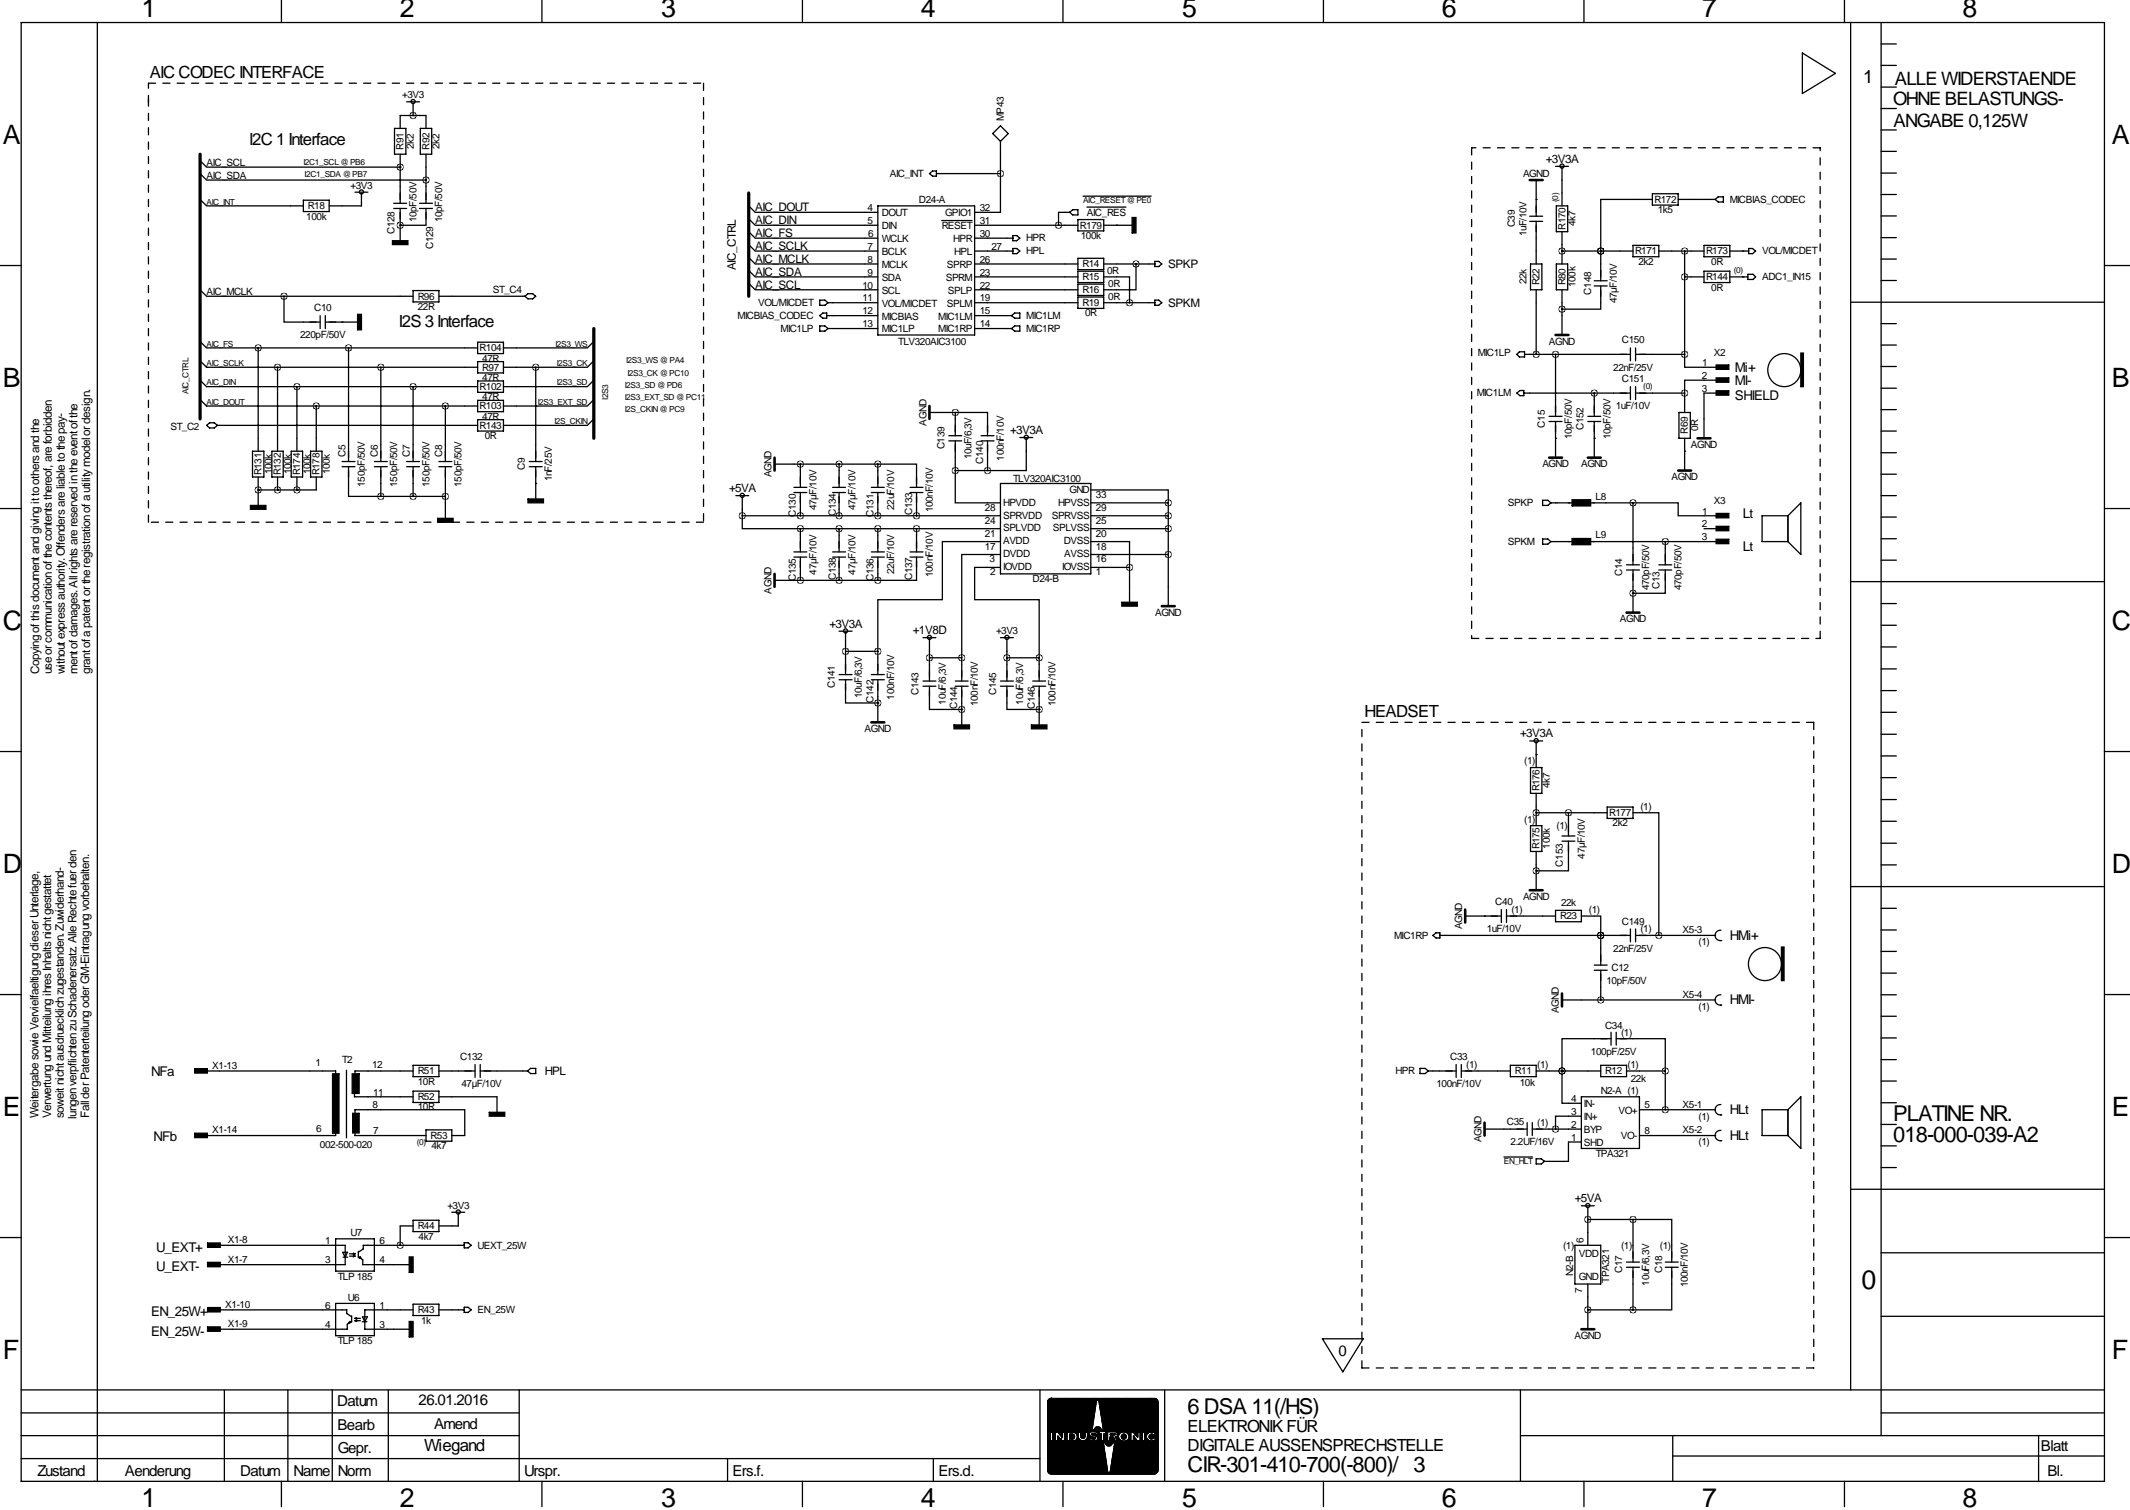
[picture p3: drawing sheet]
<svg xmlns="http://www.w3.org/2000/svg" width="419mm" height="297mm" viewBox="0 0 419 297" stroke-linecap="round" stroke-linejoin="round" font-family="sans-serif">
<defs><g id="words">
<g font-size="5.3">
<text x="27.9" y="3.4">1</text>
<text x="78.7" y="3.4">2</text>
<text x="130.1" y="3.4">3</text>
<text x="181.2" y="3.4">4</text>
<text x="232.6" y="3.4">5</text>
<text x="283.7" y="3.4">6</text>
<text x="334.9" y="3.4">7</text>
<text x="386.1" y="3.4">8</text>
<text x=".6" y="28.3">A</text>
<text x="415.5" y="28.3">A</text>
<text x=".6" y="76.1">B</text>
<text x="415.5" y="76.1">B</text>
<text x=".6" y="123.9">C</text>
<text x="415.5" y="123.9">C</text>
<text x=".6" y="171.7">D</text>
<text x="415.5" y="171.7">D</text>
<text x=".6" y="219.5">E</text>
<text x="415.5" y="219.5">E</text>
<text x="366.3" y="253.6">0</text>
<text x=".6" y="267.3">F</text>
<text x="415.5" y="267.3">F</text>
<text x="27.9" y="296.4">1</text>
<text x="78.7" y="296.4">2</text>
<text x="130.1" y="296.4">3</text>
<text x="181.2" y="296.4">4</text>
<text x="232.6" y="296.4">5</text>
<text x="283.7" y="296.4">6</text>
<text x="334.9" y="296.4">7</text>
<text x="386.1" y="296.4">8</text>
</g>
<g font-size="4.3">
<text x="372.5" y="220.5">PLATINE NR.</text>
<text x="372.5" y="224.7">018-000-039-A2</text>
<text x="233.7" y="278.1">6 DSA 11(/HS)</text>
<text x="233.7" y="289.6">CIR-301-410-700(-800)/ 3</text>
</g>
<g font-size="3.6">
<text x="366.6" y="16.4">1</text>
<text x="372.8" y="16.7">ALLE WIDERSTAENDE</text>
<text x="372.5" y="20.7">OHNE BELASTUNGS-</text>
<text x="372.6" y="25">ANGABE 0,125W</text>
</g>
<g font-size="3.3">
<text x="29.5" y="15.4">AIC CODEC INTERFACE</text>
<text x="49" y="28.6">I2C 1 Interface</text>
<text x="78.5" y="64.4">I2S 3 Interface</text>
<text x="268.5" y="141.1">HEADSET</text>
<text x="233.7" y="281.6">ELEKTRONIK FÜR</text>
<text x="83.5" y="285.4">Wiegand</text>
<text x="233.7" y="285.4">DIGITALE AUSSENSPRECHSTELLE</text>
</g>
<g font-size="3">
<text x="263.3" y="266.8">0</text>
<text x="66.3" y="276.6">Datum</text>
<text x="66.4" y="281.3">Bearb</text>
<text x="82.4" y="276.5">26.01.2016</text>
<text x="85.4" y="281">Amend</text>
<text x="66.4" y="285.8">Gepr.</text>
<text x="401.6" y="285.4">Blatt</text>
<text x="7.4" y="290.4">Zustand</text>
<text x="24.6" y="290.4">Aenderung</text>
<text x="47.2" y="290.4">Datum</text>
<text x="57.8" y="290.4">Name</text>
<text x="66.4" y="290.3">Norm</text>
<text x="103.1" y="290.4">Urspr.</text>
<text x="144.1" y="290.4">Ers.f.</text>
<text x="184.7" y="290.4">Ers.d.</text>
<text x="402.8" y="290.4">Bl.</text>
</g>
<g font-size="2.6">
<text x="341.4" y="73.3">Mi+</text>
<text x="341.4" y="75.8">MI-</text>
<text x="341.4" y="78.6">SHIELD</text>
<text x="342.9" y="102">Lt</text>
<text x="342.9" y="108.3">Lt</text>
<text x="340.4" y="184.9">HMi+</text>
<text x="340.4" y="197.6">HMI-</text>
<text x="29.7" y="211.7">NFa</text>
<text x="340.4" y="219.2">HLt</text>
<text x="30.2" y="224.4">NFb</text>
<text x="340.4" y="224.3">HLt</text>
<text x="30.7" y="250">U_EXT-</text>
<text x="30.7" y="246.2">U_EXT+</text>
<text x="29.7" y="262.7">EN_25W-</text>
<text x="29.7" y="258.9">EN_25W+</text>
</g>
<g font-size="2.3">
<text x="304.2" y="32">+3V3A</text>
<text x="148.6" y="41.5">AIC_DOUT</text>
<text x="148.6" y="44.1">AIC_DIN</text>
<text x="148.6" y="46.6">AIC_FS</text>
<text x="144.8" y="53.2" transform="rotate(-90 144.8 53.2)">AIC_CTRL</text>
<text x="148.6" y="49.1">AIC_SCLK</text>
<text x="148.6" y="51.7">AIC_MCLK</text>
<text x="229.9" y="52.7">SPKP</text>
<text x="148.6" y="54.2">AIC_SDA</text>
<text x="148.6" y="56.8">AIC_SCL</text>
<text x="229.9" y="60.3">SPKM</text>
<text x="198.8" y="85.4">+3V3A</text>
<text x="143.5" y="96.8">+5VA</text>
<text x="163.2" y="123.5">+3V3A</text>
<text x="179.6" y="124.7">+1V8D</text>
<text x="7.7" y="132.6" transform="rotate(-90 7.7 132.6)">Copying of this document and giving it to others and the</text>
<text x="10.2" y="132.6" transform="rotate(-90 10.2 132.6)">use or communication of the contents thereof, are forbidden</text>
<text x="12.8" y="132.6" transform="rotate(-90 12.8 132.6)">without express authority. Offenders are liable to the pay-</text>
<text x="15.2" y="132.6" transform="rotate(-90 15.2 132.6)">ment of damages. All rights are reserved in the event of the</text>
<text x="17.7" y="132.6" transform="rotate(-90 17.7 132.6)">grant of a patent or the registration of a utility model or design.</text>
<text x="299.1" y="145">+3V3A</text>
<text x="107.2" y="211.4">HPL</text>
<text x="7.6" y="219.9" transform="rotate(-90 7.6 219.9)">Weitergabe sowie Vervielfaeltigung dieser Unterlage,</text>
<text x="10.1" y="219.9" transform="rotate(-90 10.1 219.9)">Verwertung und Mitteilung ihres Inhalts nicht gestattet</text>
<text x="12.5" y="219.9" transform="rotate(-90 12.5 219.9)">soweit nicht ausdruecklich zugestanden. Zuwiderhand-</text>
<text x="15" y="220.1" transform="rotate(-90 15 220.1)">lungen verpflichten zu Schadenersatz. Alle Rechte fuer den</text>
<text x="17.6" y="219.9" transform="rotate(-90 17.6 219.9)">Fall der Patenterteilung oder GM-Eintragung vorbehalten.</text>
<text x="309.8" y="236.5">+5VA</text>
</g>
<g font-size="2">
<text x="79.1" y="19.4">+3V3</text>
<text x="197.5" y="23.8" transform="rotate(-90 197.5 23.8)">MP43</text>
<text x="79.4" y="29.4" transform="rotate(-90 79.4 29.4)">R91</text>
<text x="81.4" y="29.3" transform="rotate(-90 81.4 29.3)">2k2</text>
<text x="84.5" y="29.4" transform="rotate(-90 84.5 29.4)">R92</text>
<text x="86.5" y="29.3" transform="rotate(-90 86.5 29.3)">2k2</text>
<text x="40.6" y="32.6">AIC_SCL</text>
<text x="40.6" y="35.2">AIC_SDA</text>
<text x="175.1" y="34.8">AIC_INT</text>
<text x="299.7" y="34.8">AGND</text>
<text x="60.6" y="41.2">R18</text>
<text x="69" y="37.1">+3V3</text>
<text x="170.7" y="41.5">4</text>
<text x="180.8" y="40">D24-A</text>
<text x="192.8" y="41.5">32</text>
<text x="325.5" y="39.9">R172</text>
<text x="326.2" y="41.9">1k5</text>
<text x="340.4" y="39.9">MICBIAS_CODEC</text>
<text x="60.3" y="43.2">100k</text>
<text x="77.6" y="46" transform="rotate(-90 77.6 46)">C128</text>
<text x="81.9" y="43.7" transform="rotate(-90 81.9 43.7)">10pF/50V</text>
<text x="87" y="43.7" transform="rotate(-90 87 43.7)">10pF/50V</text>
<text x="170.7" y="44.1">5</text>
<text x="170.8" y="46.7">6</text>
<text x="173.5" y="47.6">WCLK</text>
<text x="173.5" y="45.1">DIN</text>
<text x="173.5" y="42.5">DOUT</text>
<text x="185.3" y="45.1">RESET</text>
<text x="186" y="42.5">GPIO1</text>
<text x="187.5" y="47.6">HPR</text>
<text x="192.8" y="46.6">30</text>
<text x="192.8" y="44.1">31</text>
<text x="201.9" y="47.5">HPR</text>
<text x="212.5" y="45">R179</text>
<text x="212.7" y="47">100k</text>
<text x="213.9" y="42.4">AIC_RES</text>
<text x="298.1" y="44.7" transform="rotate(-90 298.1 44.7)">C39</text>
<text x="300.4" y="46.4" transform="rotate(-90 300.4 46.4)">1uF/10V</text>
<text x="308" y="45.2" transform="rotate(-90 308 45.2)">R170</text>
<text x="310" y="44.5" transform="rotate(-90 310 44.5)">4k7</text>
<text x="85.2" y="49" transform="rotate(-90 85.2 49)">C129</text>
<text x="170.7" y="49.1">7</text>
<text x="170.7" y="51.7">8</text>
<text x="173.5" y="50.2">BCLK</text>
<text x="173.5" y="52.7">MCLK</text>
<text x="186.3" y="52.7">SPRP</text>
<text x="187.8" y="50.2">HPL</text>
<text x="192.8" y="51.7">26</text>
<text x="195.1" y="49.1">27</text>
<text x="201.9" y="50">HPL</text>
<text x="213" y="52.6">R14</text>
<text x="217.8" y="53.9">0R</text>
<text x="321.7" y="50">R171</text>
<text x="322.4" y="52.1">2k2</text>
<text x="335.7" y="50">R173</text>
<text x="336.7" y="52.1">0R</text>
<text x="346.7" y="50">VOL/MICDET</text>
<text x="40.6" y="58">AIC_MCLK</text>
<text x="82.2" y="58.9">R96</text>
<text x="97" y="57.7">ST_C4</text>
<text x="169.7" y="56.8">10</text>
<text x="169.7" y="59.3">11</text>
<text x="170.7" y="54.2">9</text>
<text x="173.5" y="57.8">SCL</text>
<text x="173.5" y="55.2">SDA</text>
<text x="186.1" y="55.2">SPRM</text>
<text x="186.5" y="57.8">SPLP</text>
<text x="192.8" y="59.3">19</text>
<text x="192.8" y="56.8">22</text>
<text x="192.8" y="54.2">23</text>
<text x="213" y="55.1">R15</text>
<text x="213" y="57.7">R16</text>
<text x="218.1" y="56.4">0R</text>
<text x="218.1" y="58.9">0R</text>
<text x="300.4" y="55.9" transform="rotate(-90 300.4 55.9)">22k</text>
<text x="302.9" y="56.1" transform="rotate(-90 302.9 56.1)">R22</text>
<text x="308" y="56.1" transform="rotate(-90 308 56.1)">R80</text>
<text x="310" y="56.4" transform="rotate(-90 310 56.4)">100k</text>
<text x="313.1" y="57.9" transform="rotate(-90 313.1 57.9)">C148</text>
<text x="318.2" y="59.7" transform="rotate(-90 318.2 59.7)">47µF/10V</text>
<text x="335.7" y="55.1">R144</text>
<text x="336.7" y="57.2">0R</text>
<text x="346.7" y="55.1">ADC1_IN15</text>
<text x="61.8" y="61.2">C10</text>
<text x="82.2" y="61">22R</text>
<text x="145.1" y="62.7">MICBIAS_CODEC</text>
<text x="149.2" y="60.2">VOL/MICDET</text>
<text x="153.6" y="65.3">MIC1LP</text>
<text x="169.7" y="61.8">12</text>
<text x="169.7" y="64.4">13</text>
<text x="173.5" y="65.4">MIC1LP</text>
<text x="173.5" y="60.3">VOL/MICDET</text>
<text x="173.5" y="62.9">MICBIAS</text>
<text x="184.6" y="62.9">MIC1LM</text>
<text x="184.6" y="65.4">MIC1RP</text>
<text x="186.3" y="60.3">SPLM</text>
<text x="192.8" y="64.4">14</text>
<text x="192.8" y="61.8">15</text>
<text x="201.9" y="62.7">MIC1LM</text>
<text x="201.9" y="65.3">MIC1RP</text>
<text x="213" y="60.2">R19</text>
<text x="213.5" y="62.2">0R</text>
<text x="59" y="66.6">220pF/50V</text>
<text x="94.4" y="69.1">R104</text>
<text x="94.9" y="71.1">47R</text>
<text x="176.7" y="67.8">TLV320AIC3100</text>
<text x="290.8" y="70.1">MIC1LP</text>
<text x="304.7" y="67.8">AGND</text>
<text x="319.1" y="67.6">C150</text>
<text x="337.2" y="70">X2</text>
<text x="94.4" y="76.7">R102</text>
<text x="94.9" y="72.9">R97</text>
<text x="94.9" y="74.9">47R</text>
<text x="290.6" y="78">MIC1LM</text>
<text x="317.4" y="72.9">22nF/25V</text>
<text x="319.1" y="75.2">C151</text>
<text x="334.9" y="74.5">2</text>
<text x="334.9" y="77.1">3</text>
<text x="334.9" y="72">1</text>
<text x="94.4" y="80.5">R103</text>
<text x="94.9" y="78.7">47R</text>
<text x="94.9" y="82.6">47R</text>
<text x="182.3" y="83.7" transform="rotate(-90 182.3 83.7)">AGND</text>
<text x="317.9" y="80.5">1uF/10V</text>
<text x="33.5" y="84.6">ST_C2</text>
<text x="68" y="89.9" transform="rotate(-90 68 89.9)">C5</text>
<text x="74.3" y="89.9" transform="rotate(-90 74.3 89.9)">C6</text>
<text x="80.7" y="89.9" transform="rotate(-90 80.7 89.9)">C7</text>
<text x="87" y="89.9" transform="rotate(-90 87 89.9)">C8</text>
<text x="94.4" y="84.3">R143</text>
<text x="95.4" y="86.4">0R</text>
<text x="185.8" y="88.4" transform="rotate(-90 185.8 88.4)">C139</text>
<text x="303.9" y="84.1" transform="rotate(-90 303.9 84.1)">C15</text>
<text x="309.3" y="86.4" transform="rotate(-90 309.3 86.4)">10pF/50V</text>
<text x="311.6" y="84.6" transform="rotate(-90 311.6 84.6)">C152</text>
<text x="316.9" y="86.4" transform="rotate(-90 316.9 86.4)">10pF/50V</text>
<text x="332.1" y="85.3" transform="rotate(-90 332.1 85.3)">R69</text>
<text x="332.7" y="88.1">AGND</text>
<text x="334.2" y="84.8" transform="rotate(-90 334.2 84.8)">0R</text>
<text x="51.5" y="93.4" transform="rotate(-90 51.5 93.4)">R131</text>
<text x="53.5" y="93.3" transform="rotate(-90 53.5 93.3)">100k</text>
<text x="55.3" y="93.4" transform="rotate(-90 55.3 93.4)">R132</text>
<text x="57.3" y="93.3" transform="rotate(-90 57.3 93.3)">100k</text>
<text x="59.1" y="93.4" transform="rotate(-90 59.1 93.4)">R174</text>
<text x="61.1" y="93.3" transform="rotate(-90 61.1 93.3)">100k</text>
<text x="62.9" y="93.4" transform="rotate(-90 62.9 93.4)">R178</text>
<text x="64.9" y="93.3" transform="rotate(-90 64.9 93.3)">100k</text>
<text x="71.8" y="95.8" transform="rotate(-90 71.8 95.8)">150pF/50V</text>
<text x="78.1" y="95.8" transform="rotate(-90 78.1 95.8)">150pF/50V</text>
<text x="84.5" y="95.8" transform="rotate(-90 84.5 95.8)">150pF/50V</text>
<text x="90.8" y="95.8" transform="rotate(-90 90.8 95.8)">150pF/50V</text>
<text x="103.3" y="92.5" transform="rotate(-90 103.3 92.5)">C9</text>
<text x="108.6" y="94.7" transform="rotate(-90 108.6 94.7)">1nF/25V</text>
<text x="151.8" y="93.9" transform="rotate(-90 151.8 93.9)">AGND</text>
<text x="191.2" y="90.3" transform="rotate(-90 191.2 90.3)">10uF/6,3V</text>
<text x="193.4" y="91.2" transform="rotate(-90 193.4 91.2)">C140</text>
<text x="197.5" y="90.6" transform="rotate(-90 197.5 90.6)">100nF/10V</text>
<text x="199.3" y="94.7">TLV320AIC3100</text>
<text x="303.5" y="92">AGND</text>
<text x="311.1" y="92">AGND</text>
<text x="328.9" y="94.5">AGND</text>
<text x="156.6" y="101.6" transform="rotate(-90 156.6 101.6)">C130</text>
<text x="160.7" y="100.3" transform="rotate(-90 160.7 100.3)">47µF/10V</text>
<text x="164.5" y="101.5" transform="rotate(-90 164.5 101.5)">C134</text>
<text x="168.3" y="100.3" transform="rotate(-90 168.3 100.3)">47µF/10V</text>
<text x="171.9" y="101.6" transform="rotate(-90 171.9 101.6)">C131</text>
<text x="175.9" y="100.3" transform="rotate(-90 175.9 100.3)">22uF/10V</text>
<text x="179.5" y="101.4" transform="rotate(-90 179.5 101.4)">C133</text>
<text x="183.5" y="100.8" transform="rotate(-90 183.5 100.8)">100nF/10V</text>
<text x="193.8" y="100.5">28</text>
<text x="197.4" y="99.5">HPVDD</text>
<text x="208.2" y="99.5">HPVSS</text>
<text x="210.4" y="96.9">GND</text>
<text x="215.6" y="100.5">29</text>
<text x="215.6" y="97.9">33</text>
<text x="296.7" y="99.6">SPKP</text>
<text x="313.9" y="98.3">L8</text>
<text x="334.9" y="101.3">1</text>
<text x="337.2" y="99.2">X3</text>
<text x="193.8" y="105.6">21</text>
<text x="193.8" y="103">24</text>
<text x="197.4" y="102">SPRVDD</text>
<text x="197.4" y="104.5">SPLVDD</text>
<text x="197.4" y="107.1">AVDD</text>
<text x="206.9" y="102">SPRVSS</text>
<text x="207.2" y="104.5">SPLVSS</text>
<text x="209.3" y="107.1">DVSS</text>
<text x="215.6" y="105.6">20</text>
<text x="215.6" y="103">25</text>
<text x="296.7" y="107.2">SPKM</text>
<text x="313.9" y="105.9">L9</text>
<text x="334.9" y="103.7">2</text>
<text x="334.9" y="106.3">3</text>
<text x="160.7" y="113" transform="rotate(-90 160.7 113)">47µF/10V</text>
<text x="168.3" y="113" transform="rotate(-90 168.3 113)">47µF/10V</text>
<text x="175.9" y="113" transform="rotate(-90 175.9 113)">22uF/10V</text>
<text x="183.5" y="113.5" transform="rotate(-90 183.5 113.5)">100nF/10V</text>
<text x="193.8" y="108.1">17</text>
<text x="194.7" y="110.5">3</text>
<text x="194.8" y="113.2">2</text>
<text x="197.4" y="109.6">DVDD</text>
<text x="197.4" y="112.2">IOVDD</text>
<text x="209" y="112.2">IOVSS</text>
<text x="209.4" y="109.6">AVSS</text>
<text x="215.6" y="113.2">1</text>
<text x="215.6" y="110.6">16</text>
<text x="215.6" y="108.1">18</text>
<text x="319.2" y="113.3" transform="rotate(-90 319.2 113.3)">C14</text>
<text x="151.8" y="116.8" transform="rotate(-90 151.8 116.8)">AGND</text>
<text x="156.6" y="114.3" transform="rotate(-90 156.6 114.3)">C135</text>
<text x="164.5" y="114.2" transform="rotate(-90 164.5 114.2)">C138</text>
<text x="171.9" y="114.3" transform="rotate(-90 171.9 114.3)">C136</text>
<text x="179.5" y="114.1" transform="rotate(-90 179.5 114.1)">C137</text>
<text x="203.1" y="114.6">D24-B</text>
<text x="324.5" y="116.1" transform="rotate(-90 324.5 116.1)">470pF/50V</text>
<text x="326.5" y="115.9" transform="rotate(-90 326.5 115.9)">C13</text>
<text x="330.9" y="116.1" transform="rotate(-90 330.9 116.1)">470pF/50V</text>
<text x="196" y="124.8">+3V3</text>
<text x="227.3" y="121.2">AGND</text>
<text x="318.7" y="122.4">AGND</text>
<text x="164.2" y="135.4" transform="rotate(-90 164.2 135.4)">C141</text>
<text x="169.6" y="137.3" transform="rotate(-90 169.6 137.3)">10uF/6,3V</text>
<text x="175.9" y="137.6" transform="rotate(-90 175.9 137.6)">100nF/10V</text>
<text x="180.7" y="136.7" transform="rotate(-90 180.7 136.7)">C143</text>
<text x="196" y="136.7" transform="rotate(-90 196 136.7)">C145</text>
<text x="171.9" y="138.2" transform="rotate(-90 171.9 138.2)">C142</text>
<text x="186.1" y="138.6" transform="rotate(-90 186.1 138.6)">10uF/6,3V</text>
<text x="188.4" y="139.5" transform="rotate(-90 188.4 139.5)">C144</text>
<text x="192.4" y="138.9" transform="rotate(-90 192.4 138.9)">100nF/10V</text>
<text x="201.3" y="138.6" transform="rotate(-90 201.3 138.6)">10uF/6,3V</text>
<text x="203.6" y="139.5" transform="rotate(-90 203.6 139.5)">C146</text>
<text x="207.7" y="138.9" transform="rotate(-90 207.7 138.9)">100nF/10V</text>
<text x="170.1" y="144">AGND</text>
<text x="299.9" y="150.4">(1)</text>
<text x="302.9" y="155.7" transform="rotate(-90 302.9 155.7)">R176</text>
<text x="304.9" y="155" transform="rotate(-90 304.9 155)">4k7</text>
<text x="299.9" y="161.8">(1)</text>
<text x="316.6" y="160.5">R177</text>
<text x="322.8" y="159.3">(1)</text>
<text x="302.9" y="167.1" transform="rotate(-90 302.9 167.1)">R175</text>
<text x="304.9" y="166.9" transform="rotate(-90 304.9 166.9)">100k</text>
<text x="306.3" y="163.1">(1)</text>
<text x="317.3" y="162.6">2k2</text>
<text x="307.5" y="170.5" transform="rotate(-90 307.5 170.5)">C153</text>
<text x="311.8" y="168.9" transform="rotate(-90 311.8 168.9)">47µF/10V</text>
<text x="294.2" y="178.1">C40</text>
<text x="297.4" y="179.6">(1)</text>
<text x="299.7" y="177">AGND</text>
<text x="307.1" y="178.3">22k</text>
<text x="312.6" y="179.6">(1)</text>
<text x="274.3" y="184.7">MIC1RP</text>
<text x="287.7" y="182.8" transform="rotate(-90 287.7 182.8)">AGND</text>
<text x="292.5" y="183.4">1uF/10V</text>
<text x="307" y="180.9">R23</text>
<text x="319.1" y="181.9">C149</text>
<text x="322.8" y="183.4">(1)</text>
<text x="331.1" y="183.6">X5-3</text>
<text x="334.2" y="185.9">(1)</text>
<text x="317.1" y="191">C12</text>
<text x="317.4" y="187.2">22nF/25V</text>
<text x="316.1" y="193.6">10pF/50V</text>
<text x="331.1" y="196.3">X5-4</text>
<text x="306.7" y="199.3" transform="rotate(-90 306.7 199.3)">AGND</text>
<text x="315.8" y="202.4">C34</text>
<text x="319" y="203.7">(1)</text>
<text x="334.2" y="198.6">(1)</text>
<text x="62.1" y="209.7">1</text>
<text x="67.3" y="209.2">T2</text>
<text x="90.5" y="208.5">C132</text>
<text x="285.3" y="208.5">C33</text>
<text x="313" y="207.5">100pF/25V</text>
<text x="41.8" y="210.3">X1-13</text>
<text x="73.2" y="210.1">12</text>
<text x="73.4" y="215.5">11</text>
<text x="82.2" y="211.3">R51</text>
<text x="82.2" y="213.4">10R</text>
<text x="90.8" y="213.9">47µF/10V</text>
<text x="274.6" y="211.3">HPR</text>
<text x="282.6" y="213.9">100nF/10V</text>
<text x="288.5" y="210.1">(1)</text>
<text x="298.1" y="211.3">R11</text>
<text x="299" y="213.6">10k</text>
<text x="302.5" y="210.1">(1)</text>
<text x="315" y="215.3">N2-A (1)</text>
<text x="315.9" y="211.3">R12</text>
<text x="320.2" y="210.1">(1)</text>
<text x="320.9" y="212.9">22k</text>
<text x="73.3" y="218">8</text>
<text x="82.2" y="216.4">R52</text>
<text x="82.2" y="218.4">10R</text>
<text x="296.5" y="221.2">C35</text>
<text x="302.5" y="221.5">(1)</text>
<text x="309.1" y="221.9">2</text>
<text x="309.1" y="219.3">3</text>
<text x="309.1" y="216.8">4</text>
<text x="311.7" y="217.8">IN-</text>
<text x="311.7" y="220.3">IN+</text>
<text x="318.5" y="219.1">VO+</text>
<text x="323.6" y="218">5</text>
<text x="331.1" y="217.9">X5-1</text>
<text x="334.2" y="220.2">(1)</text>
<text x="41.8" y="223">X1-14</text>
<text x="62.2" y="222.7">6</text>
<text x="62.9" y="225.8">002-500-020</text>
<text x="73.4" y="223.1">7</text>
<text x="84.7" y="224">R53</text>
<text x="84.9" y="226.1">4k7</text>
<text x="291.5" y="224.7" transform="rotate(-90 291.5 224.7)">AGND</text>
<text x="297.2" y="225.3">2.2UF/16V</text>
<text x="309.1" y="224.4">1</text>
<text x="311.7" y="222.9">BYP</text>
<text x="311.7" y="225.4">SHD</text>
<text x="314" y="227.6">TPA321</text>
<text x="318.9" y="224.1">VO-</text>
<text x="323.6" y="223.1">8</text>
<text x="331.1" y="223">X5-2</text>
<text x="334.2" y="225.3">(1)</text>
<text x="88" y="237.8">+3V3</text>
<text x="44.8" y="244.6">X1-8</text>
<text x="64" y="244.7">1</text>
<text x="69" y="243.2">U7</text>
<text x="74.7" y="244.7">6</text>
<text x="82.2" y="241.8">R44</text>
<text x="82.4" y="243.8">4k7</text>
<text x="94" y="245.6">UEXT_25W</text>
<text x="307.5" y="245.6">(1)</text>
<text x="311.6" y="244.5" transform="rotate(-90 311.6 244.5)">6</text>
<text x="319" y="245.6">(1)</text>
<text x="326.6" y="245.6">(1)</text>
<text x="44.8" y="248.4">X1-7</text>
<text x="64" y="248.5">3</text>
<text x="66.5" y="251.7">TLP 185</text>
<text x="74.7" y="248.5">4</text>
<text x="309.5" y="251.1" transform="rotate(-90 309.5 251.1)">N2-B</text>
<text x="310.6" y="247.3">VDD</text>
<text x="310.6" y="251.8">GND</text>
<text x="319.2" y="250.5" transform="rotate(-90 319.2 250.5)">C17</text>
<text x="327" y="250.5" transform="rotate(-90 327 250.5)">C18</text>
<text x="44.3" y="257.3">X1-10</text>
<text x="64" y="257.4">6</text>
<text x="68.5" y="255.9">U6</text>
<text x="74.7" y="257.4">1</text>
<text x="311.3" y="254.3" transform="rotate(-90 311.3 254.3)">7</text>
<text x="316.6" y="252.3" transform="rotate(-90 316.6 252.3)">TPA321</text>
<text x="324.5" y="252.9" transform="rotate(-90 324.5 252.9)">10uF/6,3V</text>
<text x="332.1" y="253.2" transform="rotate(-90 332.1 253.2)">100nF/10V</text>
<text x="44.8" y="261.1">X1-9</text>
<text x="64" y="261.2">4</text>
<text x="74.7" y="261.2">3</text>
<text x="82.2" y="258.3">R43</text>
<text x="82.9" y="260.4">1k</text>
<text x="94" y="258.3">EN_25W</text>
<text x="309.8" y="263.4">AGND</text>
<text x="66.5" y="264.4">TLP 185</text>
</g>
<g font-size="1.6">
<text x="59.7" y="32.4">I2C1_SCL @ PB6</text>
<text x="59.9" y="34.9">I2C1_SDA @ PB7</text>
<text x="40.6" y="40.2">AIC_INT</text>
<text x="213.1" y="40">AIC_RESET @ PE0</text>
<text x="306.6" y="39.7" transform="rotate(-90 306.6 39.7)">(0)</text>
<text x="341.1" y="53.7">(0)</text>
<text x="40.6" y="72">AIC_SCLK</text>
<text x="40.6" y="68.2">AIC_FS</text>
<text x="109.3" y="68.2">I2S3_WS</text>
<text x="109.6" y="72">I2S3_CK</text>
<text x="123.2" y="71.5">I2S3_WS @ PA4</text>
<text x="37.1" y="77.6" transform="rotate(-90 37.1 77.6)">AIC_CTRL</text>
<text x="40.6" y="75.8">AIC_DIN</text>
<text x="109.6" y="75.8">I2S3_SD</text>
<text x="122.9" y="76.3">I2S3_SD @ PD6</text>
<text x="123.4" y="74">I2S3_CK @ PC10</text>
<text x="323.3" y="76.6">(0)</text>
<text x="40.6" y="79.6">AIC_DOUT</text>
<text x="105.8" y="79.6">I2S3_EXT_SD</text>
<text x="109.1" y="83.4">I2S_CKIN</text>
<text x="119.6" y="78.6" transform="rotate(-90 119.6 78.6)">I2S3</text>
<text x="122.9" y="81.1">I2S_CKIN @ PC9</text>
<text x="122.9" y="78.6">I2S3_EXT_SD @ PC11</text>
<text x="82" y="225.2">(0)</text>
<text x="295.9" y="229">EN_HLT</text>
</g>
</g></defs>
<g fill="none" stroke="#000" stroke-width=".25">
<path d="M55.4 0v4.4M106.6 0v4.4M157.9 0v4.4M209.1 0v4.4M260.4 0v4.4M311.7 0v4.4M362.9 0v4.4M4.2 4.4h409.9v287h-409.9zM19.2 4.4v287M354.6 10.4l6.5 4-6.5 4zM364.1 4.4v269M370.1 17.1h3"/>
<path d="M370.1 12.9h3M370.1 8.6h3M370.1 4.4v278M39.4 31.6l1.2 1.3h38.1M39.4 34.1l1.2 1.3h43.2M39.4 39.2l1.2 1.3h19.1M59.7 39.4h5.1v2.2h-5.1zM69.8 37.8h2.6M71.1 38v2.5M77.5 40h2.5M77.6 25.3h2.3v5h-2.3zM78.7 32.9h.1"/>
<path d="M78.7 25.3v-2.6h5.1v2.6M78.7 30.3v9.7M80 20h2.5M81.3 22.7h.1M81.3 20.2v2.6M82.5 40h2.6M82.7 25.3h2.2v5h-2.2zM83.8 30.3v9.7M182.9 34.1l.6-.5h.8v1.1h-.8zM184.3 34.1h12.5M195.3 26.3l1.5-1.5 1.6 1.5-1.6 1.5zM196.8 34.1v7.7h-5"/>
<path d="M196.8 27.8v6.3M213.1 38.6h13.4M302.3 39.2h.1M302.3 35.5v7M306.1 32.7h2.5M307.3 32.9v7.6M325.1 39.2h-10.1v10.2M325.1 38.1h5.1v2.2h-5.1zM330.2 39.2h7.3M337.5 39.2l.6-.5h1v1h-1zM370.1 38.3h3M370.1 34h3"/>
<path d="M370.1 29.8h3M370.1 25.6h3M370.1 21.3h3M-.1 52.2h4.3M39.4 57l1.2 1.3h15.3M55.9 58.3v5.1h7.1M55.9 58.3h25.4M64.8 40.5h6.3M77.5 41h2.5M78.7 44.3h.1M78.7 41v6.4M81.3 57.2h5.1v2.2h-5.1z"/>
<path d="M82.5 41h2.6M83.8 41v3.3h-5.1M86.4 58.3h16.9M103.3 58.3l.6-.5h.9l.6 .5-.6 .5h-.9zM147.3 40.5l1.3 1.3h24.1M147.3 43l1.3 1.3h24.1M147.3 45.6l1.3 1.2h24.1M147.3 48.1l1.3 1.3h24.1M147.3 50.7l1.3 1.2h24.1M147.3 53.2l1.3 1.3h24.1M147.3 55.7l1.3 1.3h24.1M161.3 59h1l.6 .5-.6 .6h-1z"/>
<path d="M162.9 59.5h9.8M172.7 40.5h19.1v25.4h-19.1zM185.3 43.4h6M191.8 44.3h20.3M191.8 46.8h7.5M191.8 49.4h7.5M191.8 51.9h20.3M191.8 54.5h20.3M191.8 57h20.3M191.8 59.5h20.3M199.3 46.3h.8l.6 .5-.6 .6h-.8zM199.3 48.9h.8l.6 .5-.6 .5h-.8z"/>
<path d="M210.5 41.8h-2.2v2.5M210.5 41.8l.6-.5h1v1h-1zM212.1 43.2h5.1v2.2h-5.1zM212.1 50.8h5.1v2.2h-5.1zM212.1 53.4h5.1v2.2h-5.1zM212.1 55.9h5.1v2.2h-5.1zM212.1 58.4h5.1v2.3h-5.1zM213.9 40.7h7.6M217.2 54.5h5v5M217.2 44.3h5.6M217.2 51.9h10M217.2 59.5h10"/>
<path d="M219.7 44.3h.1M223.5 51.9v5.1h-6.3M227.2 59h.8l.6 .5-.6 .6h-.8zM227.2 51.4h.8l.6 .5-.6 .5h-.8zM301 43.5h2.5M301 42.5h2.5M301.1 51.9h2.3v5.1h-2.3zM302.3 43.5v8.4M302.3 57v12.7M306.2 40.5h2.3v5.1h-2.3zM306.2 51.9h2.3v5.1h-2.3zM307.3 49.4h.1"/>
<path d="M307.3 49.4h14M307.3 45.6v6.3M307.3 57v8.8M313.7 55.2h2.5M313.7 56.2h2.5M315 49.4h.1M315 56.2v4.6h-7.7M315 49.4v5.8M321.3 48.3h5.1v2.2h-5.1zM326.4 49.4h8.9M331.5 54.5h3.8M331.5 49.4v20.3"/>
<path d="M335.3 48.3h5.1v2.2h-5.1zM335.3 53.4h5.1v2.2h-5.1zM340.4 49.4h3.7M340.4 54.5h3.5M342.9 49.4h.1M342.9 54.5h.1M343.9 54h1l.5 .5-.5 .5h-1zM344.1 48.9h.7l.6 .5-.6 .5h-.7zM364.1 59.4h50M370.1 55.2h3M370.1 51h3M370.1 46.7h3"/>
<path d="M370.1 42.5h3M414.1 52.2h5M39.4 67.2l1.2 1.2h10.2M39.4 71l1.2 1.2h53.4M39.4 74.8l1.2 1.3h53.4M39.4 78.6l1.2 1.3h53.4M50.8 68.4h43.2M50.8 68.4v20.4M54.6 72.2v16.6M58.4 76.1v12.7M62.2 79.9v8.9M63 62.1v2.5"/>
<path d="M64 63.4h6.4M64 62.1v2.5M67.3 63.4h.1M68.6 68.4v22.4M74.9 72.2v18.6M81.3 76.1v14.7M87.6 79.9v10.9M94 67.3h5.1v2.3h-5.1zM94 71.1h5.1v2.3h-5.1zM94 74.9h5.1v2.3h-5.1zM94 78.8h5.1v2.2h-5.1zM99.1 72.2h6.3"/>
<path d="M105.4 72.2v18.6M116.8 67.2l-1.2 1.2h-16.5M116.8 74.8l-1.2 1.3h-16.5M116.8 78.6l-1.2 1.3h-16.5M116.8 71l-1.2 1.2h-10.2M161.3 64.1h1l.6 .5-.6 .5h-1zM161.3 62.1l.6-.5h.8v1h-.8zM162.7 62.1h10M162.9 64.6h9.8M191.8 62.1h7.2M191.8 64.6h7.2M199 62.1l.6-.5h1.1v1h-1.1z"/>
<path d="M199 64.6l.6-.5h1.1v1h-1.1zM298.4 77.3l.7-.5h.7v1h-.7zM299 69.2h1v1h-1l-.6-.5zM299.8 77.3h21M300 69.7h20.8M306.1 69.7v12.2M313.7 77.3v4.6M320.8 68.4v2.6M320.8 76.1v2.5M321.8 68.4v2.6M321.8 76.1v2.5M321.8 77.3h9.7"/>
<path d="M321.8 69.7h9.7M331.5 69.7v2.5h6.3M331.5 77.3v3.8M337.8 74.8h-6.3v2.5M337.8 77.3h-2.5v8.9M370.1 76.4h3M370.1 72.1h3M370.1 67.9h3M370.1 63.7h3M40.6 83.7l.6-.5h1l.6 .5-.6 .5h-1zM42.8 83.7h51.2M49.7 88.8h2.2v5h-2.2z"/>
<path d="M50.8 96.4h.1M50.8 93.8v5.6M53.5 88.8h2.2v5h-2.2zM54.6 96.4h.1M54.6 93.8v2.6M57.3 88.8h2.2v5h-2.2zM58.4 96.4h.1M58.4 93.8v2.6M61.1 88.8h2.2v5h-2.2zM62.2 93.8v2.6h-11.4M67.3 91.8h2.5M67.3 90.8h2.5"/>
<path d="M68.6 91.8v5.8h6.3M73.7 91.8h2.5M73.7 90.8h2.5M74.9 91.8v5.8M74.9 97.6h12.7M80 91.8h2.5M80 90.8h2.5M81.3 91.8v5.8M86.4 91.8h2.5M86.4 90.8h2.5M87.6 91.8v10.2M94 82.6h5.1v2.2h-5.1z"/>
<path d="M104.1 91.8h2.6M104.1 90.8h2.6M105.4 95.1h.1M105.4 91.8v6.4M116.8 82.4l-1.2 1.3h-16.5M144.8 97.5h2.5M146 97.7v3.8M152.5 91.3h20.2M156.2 95.9h2.5M156.2 96.9h2.5M157.5 91.3v4.6M157.5 96.9v4.6"/>
<path d="M163.8 95.9h2.6M163.8 96.9h2.6M165.1 91.3v4.6M165.1 96.9v4.6M171.4 95.9h2.6M171.4 96.9h2.6M172.7 91.3h7.6v4.6M172.7 91.3v4.6M172.7 96.9v4.6M179.1 95.9h2.5M179.1 96.9h2.5M180.3 96.9v4.6"/>
<path d="M182.9 81.1h5.1M186.7 86.7h2.5M186.7 85.7h2.5M188 81.1h6.3v4.6M188 92.6v6.3h8.8M188 81.1v4.6M188 86.7v5.9M188 92.6h6.3M193 86.7h2.6M193 85.7h2.6M194.3 86.7v5.9M196.8 95.1h17.8v17.8h-17.8z"/>
<path d="M200.7 86.1h2.5M201.9 88.8v3.8h-7.6M201.9 86.3v2.5M214.6 96.4h15.3v2.5M214.6 98.9h15.3M229.9 98.9v20.3M303.5 98.4h1l.7 .5-.7 .5h-1zM304.8 82.9h2.5M304.8 81.9h2.5M305.2 98.9h4.1M306.1 86.2h.1M306.1 82.9v7.1"/>
<path d="M312.4 82.9h2.6M312.4 81.9h2.6M313 98.9h8.3M313.7 86.2h.1M313.7 82.9v7.1M321.3 98.9h8.9v2.6h7.6M321.3 98.9v12.2M330.4 81.1h2.2v5.1h-2.2zM331.5 88.8h.1M331.5 86.2v6.3M370.1 97.5h3M370.1 93.3h3"/>
<path d="M370.1 89.1h3M370.1 84.8h3M370.1 80.6h3M-.1 100h4.3M146 101.5v2.5h11.5M146 101.5h50.8M152.5 114.2h20.2M156.2 108.6h2.5M156.2 109.6h2.5M157.5 104h39.3M157.5 104v4.6M157.5 109.6v4.6"/>
<path d="M163.8 108.6h2.6M163.8 109.6h2.6M165.1 104v4.6M165.1 109.6v4.6M171.4 108.6h2.6M171.4 109.6h2.6M172.7 104v4.6M172.7 109.6v4.6M179.1 108.6h2.5M179.1 109.6h2.5M180.3 109.6v4.6h-7.6M180.3 104v4.6"/>
<path d="M196.8 111.6h-5v6.4h12.7v11.4M196.8 109.1h-7.6v20.3M196.8 106.5h-11.4v11.5h-12.7v10.1M214.6 106.5h7.6v5.1M214.6 101.5h15.3M214.6 111.6h7.6M214.6 109.1h15.3M214.6 104h15.3M222.2 111.6v6.9M303.5 106h1l.7 .5-.7 .5h-1zM305.2 106.5h4.1M313 106.5h24.8"/>
<path d="M320 112.1h2.6M320 111.1h2.6M321.3 116.7h.1M321.3 112.1v8.4M326.4 112.1h2.5M326.4 111.1h2.5M327.7 112.1v4.6h-6.4M327.7 106.5v4.6M335.3 104h2.5M351.8 101.5l2.5-2.6v10.2l-2.5-2.6M351.8 101.5v5M351.8 101.5h-5.1v5h5.1"/>
<path d="M364.1 114.4h50M370.1 118.7h3M370.1 110.2h3M370.1 106h3M370.1 101.7h3M414.1 100h5M165.1 133.7h2.5M165.1 132.7h2.5M165.1 124.2h2.5M166.4 133.7v4.6h6.3M166.4 124.4v8.3M166.4 128.1h6.3"/>
<path d="M171.4 133.7h2.6M171.4 132.7h2.6M172.7 138.3h.1M172.7 128.1v4.6M172.7 133.7v8.3M181.6 135h2.5M181.6 134h2.5M181.6 125.4h2.5M182.9 135v4.6h6.3M182.9 125.6v8.4M182.9 129.4h6.3M188 135h2.5"/>
<path d="M188 134h2.5M189.2 139.6h.1M189.2 129.4v4.6M189.2 135v7.6M196.8 135h2.6M196.8 134h2.6M196.8 125.4h2.6M198.1 135v4.6h6.4M198.1 125.6v8.4M198.1 129.4h6.4M203.2 135h2.5M203.2 134h2.5"/>
<path d="M204.5 139.6h.1M204.5 129.4v4.6M204.5 135v7.6M370.1 135.9h3M370.1 131.6h3M370.1 127.3h3M370.1 123h3M-.1 147.8h4.3M301 145.8h2.5M301.1 151h2.3v5.1h-2.3zM302.3 159.9h.1M302.3 148.4h.1"/>
<path d="M302.3 146v5M302.3 156.1v6.3M302.3 159.9h13.9M308.6 159.9v4.6M316.2 158.8h5.1v2.2h-5.1zM321.3 159.9h5.1v24.1M370.1 157.3h3M370.1 153h3M370.1 148.7h3M370.1 144.4h3M370.1 140.1h3M414.1 147.8h5"/>
<path d="M295.4 178.9v2.6M296.4 178.9v2.6M301.1 162.4h2.3v5.1h-2.3zM302.3 171.3h.1M302.3 167.5v7.6M306.1 179.1h5v2.2h-5zM307.3 164.5h2.6M307.3 165.5h2.6M308.6 165.5v5.8h-6.3M364.1 174.4h50M370.1 170.1h3M370.1 165.9h3"/>
<path d="M370.1 161.6h3M370.1 178.7h3M-.1 195.6h4.3M281.9 184l.6-.5h.8v1h-.8zM283.3 184h37.5M288.3 180.2h7.1M292.1 180.2h.1M296.4 180.2h9.7M307.4 196.7h30.2M311.1 180.2h3.9v3.8M313.7 190.9h2.5M313.7 189.9h2.5"/>
<path d="M315 184h.1M315 184v5.9M315 190.9v5.8M320.8 182.7v2.6M321.8 184h15.8M321.8 182.7v2.6M338.6 185h.1M338.6 197.7h.1M338.6 183a1.02 1.02 0 0 0-1.1 1 1.02 1.02 0 0 0 1.1 1M338.6 195.7a1.02 1.02 0 0 0-1.1 1 1.02 1.02 0 0 0 1.1 1M370.1 182.9h3M370.1 187.2h3"/>
<path d="M370.1 191.4h3M370.1 195.7h3M370.1 199.9h3M414.1 195.6h5M40.1 210.7h25.9v1.2M68.2 210.5v13.3M69.7 215v.8h11.6M69.8 219.6v-1.3h21.6v5.1h-2.5M81.3 209.6h5.1v2.2h-5.1zM81.3 214.6h5.1v2.3h-5.1zM81.3 210.7h-11.5v.5M86.4 210.7h7.1"/>
<path d="M86.4 215.8h11.4v3M93.5 209.4v2.5M94.5 210.7h9.3M94.5 209.4v2.5M103.8 210.7l.6-.5h1v1h-1zM279.4 210.2h1l.6 .5-.6 .5h-1zM281 210.7h5.5M286.5 209.4v2.5M287.5 210.7h9.7M287.5 209.4v2.5M297.2 209.6h5.1v2.2h-5.1zM302.3 210.7h12.7"/>
<path d="M307.3 210.7v6.3h3.8M307.3 210.7h.1M311.1 219.6h-5v2.5M311.1 215.8h11.5v10.1h-11.5zM315 209.6h5v2.2h-5zM317 204.3h-9.7v6.4M317 203.1v2.5M318 204.3h9.7v6.4M318 203.1v2.5M320 210.7h7.7M322.6 218.3h15M327.7 210.7v7.6"/>
<path d="M338.6 219.3h.1M338.6 217.3a1.02 1.02 0 0 0-1.1 1 1.02 1.02 0 0 0 1.1 1M351.8 218.3l2.5-2.5v10.1l-2.5-2.5M351.8 218.3v5.1M351.8 218.3h-5.1v5.1h5.1M370.1 204.2h3M370.1 208.4h3M370.1 212.7h3M370.1 216.9h3M66 222.1v1.3h-25.9M69.8 222.7v.7h14M83.8 222.3h5.1v2.2h-5.1z"/>
<path d="M88.9 238.5h2.5M90.2 238.7v2.5M292.2 222.1h8.3M295.9 227.6h5.6M300.5 220.8v2.6M301.5 222.1h9.6M301.5 220.8v2.6M302.3 228h1l.6 .5-.6 .5h-1zM311.1 224.6h-2.5v3.9h-4.7M311.1 237.2h2.6M312.4 239.9h.1M312.4 237.4v7.6"/>
<path d="M312.4 239.9h8.9M321.3 239.9h7.6v8.4M321.3 239.9v8.4M322.6 223.4h15M338.6 224.4h.1M338.6 222.4a1.02 1.02 0 0 0-1.1 1 1.02 1.02 0 0 0 1.1 1M364.1 233.9h50M370.1 221.2h3M370.1 225.4h3M370.1 229.7h3M-.1 243.4h4.3M42.7 257.7h25.5v.7l1 .6"/>
<path d="M42.7 245h25.2v3.8h-25.2M66 243.7h7.7v6.3h-7.7zM66 256.4h7.7v6.3h-7.7zM67.4 246.3h1l-.5 1zM67.5 247.3h.9M68.8 247.1h1.1M68.8 246.6h1.1M68.8 260l.2 .2-.4 .1zM69.2 259.9l-.9 .6v1h-25.6M69.2 258.8v1.3M69.5 247l.3 .1-.3 .2M69.5 246.5l.3 .1-.3 .2"/>
<path d="M69.8 259.8h1.1M69.8 259.3h1.1M70.2 259.7l-.4 .1 .4 .2M70.2 259.2l-.4 .1 .4 .2M70.5 247.2l.9 .6v1h9.1M70.5 246.1v1.3M70.9 247.3l.2 .3-.4-.1zM71.3 259h1l-.5 1zM81.3 241.2h-2.6v3.8M81.3 240h5.1v2.3h-5.1zM81.3 256.6h5.1v2.2h-5.1zM81.3 257.7h-9.5v3.8h8.7"/>
<path d="M86.4 257.7h4.9M86.4 241.2h3.8M91.3 245h-19.8v.7l-1 .6M91.3 244.5h.8l.6 .5-.6 .5h-.8zM91.3 257.2h.8l.6 .5-.6 .5h-.8zM309.9 245h5.1v7.6h-5.1zM312.4 257.7h.1M312.4 257.7h8.9M312.4 252.6v8.8M320 249.3h2.6M320 248.3h2.6M321.3 249.3v8.4"/>
<path d="M327.7 249.3h2.5M327.7 248.3h2.5M328.9 249.3v8.4h-7.6M370.1 246.4h44M370.1 258.9h44M414.1 243.4h5M4.2 277.9h98M4.2 273.4h409.9M44.1 273.4v18M56.6 273.4v18M65.4 273.4v17.9M71.3 260h.9"/>
<path d="M76.4 273.4v18M102.2 273.4v18M204.6 273.4v18M206.1 275.8a9.4 9.4 0 0 1 0 13.4M206.1 275.9v13.3M206.4 275.3l.5-.2-.8 .8zM206.6 275.1l-.4 .4M206.7 275.1l-.5 .5M206.8 275.1l-.7 .6M206.9 275.1l-.8 .7M207 275.1l-.9 .8M207.1 275.1l-1 1"/>
<path d="M207.2 275.1l-1.1 1M207.3 275.1l-1.2 1.2M207.4 275.1l-1.3 1.2M207.5 275.1l-1.4 1.4M207.6 275.1l-1.5 1.4M207.7 275.1l-1.6 1.5M207.7 275.1l-1.6 1.6M207.8 275.1l-1.7 1.6M207.9 275.1l-1.8 1.7M207.9 275.1l-1.8 1.8M208 275.1l-1.9 1.8M208 275.1l-1.9 1.9"/>
<path d="M208.1 275.1l-2 2M208.2 275.1l-2.1 2M208.2 275.1l-2.1 2.1M208.3 275.1l-2.2 2.1M208.4 275.1l-2.3 2.3M208.5 275.1l-2.4 2.3M208.6 275.1l-2.5 2.5M208.7 275.1l-2.6 2.5M208.8 275.1l-2.7 2.7M208.9 275.1l-2.8 2.7M209 275.1l-2.9 2.9M209.1 275.1l-3 2.9"/>
<path d="M209.2 275.1l-3.1 3M209.2 275.1l-3.1 3.1M209.3 275.1l-3.2 3.1M209.4 275.1l-3.3 3.2M209.4 275.1l-3.3 3.3M209.5 275.1l-3.4 3.3M209.5 275.1l-3.4 3.4M209.7 275.1l-3.6 3.5M209.8 275.1l-3.7 3.6M209.9 275.1l-3.8 3.7M210 275.1l-3.9 3.8M210.1 275.1l-4 3.9"/>
<path d="M210.2 275.1l-4.1 4M210.3 275.1l-4.2 4.1M210.3 275.1l-4.2 4.2M210.4 275.1l-4.3 4.2M210.4 275.1l-4.3 4.3M210.5 275.1l-4.4 4.4M210.6 275.1l-4.5 4.4M210.6 275.1l-4.5 4.5M210.7 275.1l-4.6 4.5M210.8 275.1l-4.7 4.6M210.8 275.1l-4.7 4.7M210.9 275.1l-4.8 4.7"/>
<path d="M211 275.1l-4.9 4.8M211.1 275.1l-5 4.9M211.2 275.1l-5.1 5M211.3 275.1l-5.2 5.1M211.4 275.1l-5.3 5.2M211.5 275.1l-5.4 5.3M211.6 275.1l-5.5 5.4M211.6 275.1l-5.5 5.5M211.7 275.1l-5.6 5.5M211.8 275.1l-5.7 5.6M211.8 275.1l-5.7 5.7M211.9 275.1l-5.8 5.7"/>
<path d="M211.9 275.1l-5.8 5.8M212 275.1l-5.9 5.9M212.1 275.1l-6 5.9M212.1 275.1l-6 6M212.2 275.1l-6.1 6M212.3 275.1l-6.2 6.1M212.3 275.1l-6.2 6.2M212.4 275.1l-6.3 6.2M212.5 275.1l-6.4 6.3M212.6 275.1l-6.5 6.4M212.7 275.1l-6.6 6.5M212.8 275.1l-6.7 6.6"/>
<path d="M213 275.1l-6.9 6.8M213 275.1l-6.9 6.9M213.1 275.1l-7 6.9M213.2 275.1l-7.1 7M213.2 275.1l-7.1 7.1M213.3 275.1l-7.2 7.1M213.4 275.1l-6.7 6.6M213.4 275.1l-6.6 6.6M213.5 275.1l-6.6 6.6M213.6 275.1l-6.7 6.6M213.6 275.1l-6.6 6.6M213.7 275.1l-6.6 6.6"/>
<path d="M213.8 275.1l-6.7 6.6M213.8 275.1l-6.6 6.6M213.9 275.1l-6.7 6.7M214 275.1l-6.8 6.8M214.1 275.1l-6.9 7M214.2 275.1l-7 7M214.3 275.1l-7.1 7.1M214.3 275.1l-6.6 6.6M214.5 275.1l-6.7 6.6M214.5 275.1l-6.6 6.6M214.7 275.1l-6.7 6.6M214.7 275.1l-6.6 6.6"/>
<path d="M214.8 275.1l-6.7 6.6M214.9 275.1l-6.7 6.7M215 275.1l-6.8 6.7M215.1 275.1l-6.8 6.8M215.1 279.8l-2.5 2.5M215.1 279.9l-2.5 2.5M215.1 275.1l-6.8 6.9M215.1 279.5l-2.5 2.5M215.1 279.6l-2.5 2.5M215.1 279.7l-2.5 2.5M215.2 275.1l-6.9 6.9M215.2 279.1l-2.7 2.6"/>
<path d="M215.2 279.2l-2.6 2.5M215.2 279.2l-2.6 2.5h-.5M215.2 279.3l-2.6 2.5M215.2 279.4l-2.6 2.4M215.2 278.8l-2.9 2.9M215.2 278.9l-2.8 2.8M215.2 279l-2.7 2.7M215.3 275.1l-6.9 6.9M215.3 278.4l-3.6 3.6M215.3 278.5l-3.5 3.6 3.5-3.5M215.3 278.6l-3.1 3.1M215.3 275.1l-6.9 7"/>
<path d="M215.3 278.1l-3.7 3.8M215.3 278.3l-3.6 3.7 3.6-3.7M215.4 275.1l-7 7M215.4 277.8l-4 4M215.4 277.9l-3.9 3.9M215.4 278l-3.9 3.8M215.4 277.3l-4.3 4.4M215.4 277.4l-4.3 4.3M215.4 277.5l-4.2 4.2M215.4 277.6l-4.1 4.1M215.5 275.1l-7.1 7M215.5 277l-4.7 4.7"/>
<path d="M215.5 277.1l-4.6 4.6M215.5 277.2l-4.5 4.5M215.5 277.3l-4.5 4.4M215.5 276.7l-4.9 5M215.5 276.8l-4.9 4.9M215.6 275.1l-7.1 7.1M215.6 276.3l-5.4 5.4M215.6 276.4l-5.3 5.3M215.6 276.5l-5.2 5.2M215.6 276.6l-5.2 5.1M215.6 276l-6.2 6.2M215.6 276.1l-5.6 5.6"/>
<path d="M215.6 276.2l-5.5 5.5M215.7 275.1l-7.2 7.1M215.7 275.7l-6.3 6.3M215.7 275.8l-6.3 6.2M215.7 275.9l-6.3 6.2M215.7 276l-6.3 6.2M215.7 275.7l-6.3 6.2M215.8 275.1l-6.7 6.6M215.8 275.1l-6.6 6.6M216 275.1l-6.7 6.6M216.1 275.1l-6.7 6.6M216.2 275.1l-6.8 6.6"/>
<path d="M216.2 275.1l-6.8 6.7M216.3 275.1l-.3 .3M216.4 275.1l-.4 .3M216.4 275.1l-.3 .3M216.5 275.1l-.4 .3M216.5 275.1l-.3 .4 .4-.4M216.7 275.1l-.5 .5M216.8 275.1l-.5 .6M216.9 275.1l-.6 .7M217 275.1l-.7 .7M217.1 275.1l-.8 .9M217.2 275.1l-.9 .9"/>
<path d="M217.3 275.1l-1 1M217.4 275.1l-1.1 1.1M217.5 275.1l-1.2 1.1M217.5 275.1l-1.2 1.2M217.6 275.1l-1.2 1.3M217.7 275.1l-1.3 1.3M217.7 275.1l-1.3 1.4M217.8 275.1l-1.4 1.4M217.9 275.1l-1.5 1.5M218 275.1l-1.6 1.6M218.1 275.1l-1.7 1.7M218.2 275.1l-1.8 1.8"/>
<path d="M218.3 275.1l-1.8 1.9M218.4 275.1l-1.9 2M218.5 275.1l-2 2M218.6 275.1l-2.1 2.1M218.6 275.1l-2.1 2.2M218.8 275.1l-2.3 2.3M218.9 275.1l-2.4 2.4M219 275.1l-2.5 2.4M219 275.1l-2.4 2.5M219.1 275.1l-2.5 2.5M219.2 275.1l-2.6 2.6M219.3 275.1l-2.7 2.7"/>
<path d="M219.4 275.1l-2.8 2.8M219.5 275.1l-2.9 2.8M219.6 275.1l-3 2.9M219.7 275.1l-3.1 3M219.8 275.1l-3.2 3.1M219.9 275.1l-3.2 3.2M220 275.1l-3.3 3.3M220.1 275.1l-3.4 3.3M220.1 275.1l-3.4 3.4M220.2 275.1l-3.5 3.5M220.3 275.1l-3.6 3.6M220.4 275.1l-3.7 3.7"/>
<path d="M220.5 275.1l-3.8 3.8M220.6 275.1l-3.8 3.8M220.6 275.1l-3.8 3.9M220.7 275.1l-3.9 4M220.8 275.1l-4 4M220.8 275.1l-4 4.1M220.9 275.1l-4.1 4.1M221 275.1l-4.2 4.2M221.1 275.1l-4.3 4.3M221.2 275.1l-4.4 4.3M221.2 275.1l-4.4 4.4M221.3 275.1l-4.4 4.5"/>
<path d="M221.4 275.1l-4.5 4.6M221.5 275.1l-4.6 4.6M221.6 275.1l-4.7 4.7M221.7 275.1l-4.8 4.8M221.8 275.1l-4.9 4.9M221.9 275.1l-5 5M222 275.1l-5.1 5.1M222.1 275.1l-5.1 5.1M222.1 275.1l-5.1 5.2M222.2 275.1l-5.2 5.3M222.3 275.1l-5.3 5.3M222.4 275.1l-5.4 5.4"/>
<path d="M222.5 275.1l-5.5 5.4M222.5 275.1l-5.5 5.5M222.6 275.1l-5.6 5.5M222.7 275.1l-5.7 5.6M222.8 275.1l-5.8 5.7M222.8 275.1l-5.7 5.8M223 275.1l-5.9 5.9M223.1 275.1l-6 6M223.2 275.1l-6.1 6M223.2 275.1l-6.1 6.1M223.3 275.1l-6.5 6.5M223.4 275.1l-6.6 6.5"/>
<path d="M223.4 275.1l-6.5 6.5M223.5 275.1l-6.5 6.5M223.6 275.1l-6.6 6.5M223.6 275.1l-6.5 6.5M223.7 275.1l-6.5 6.5M223.8 275.1l-6.6 6.5M223.8 275.1l-6.5 6.5M223.9 275.1l-6.5 6.5M224 275.1l-6.6 6.5M224 275.1l-6.5 6.5M224.1 275.1l-6.5 6.5M224.2 275.1l-6.6 6.5"/>
<path d="M224.3 275.1l-6.7 6.6M224.3 275.1l-6.7 6.7M224.4 275.1l-6.8 6.8M224.5 275.1l-6.9 6.9M224.5 275.1l-6.5 6.5M224.6 275.1l-6.6 6.5M224.7 275.1l-6.6 6.5M224.7 275.1l-6.5 6.5M224.8 275.1l-6.6 6.5M224.9 275.1l-6.6 6.5M224.9 275.1l-6.5 6.5M225 275.1l-6.6 6.5"/>
<path d="M225.1 275.1l-6.6 6.5M225.2 275.1l-6.6 6.5M225.3 275.1l-6.6 6.5M225.4 275.1l-6.6 6.5M225.6 275.1l-6.7 6.5M225.6 275.1l-6.6 6.5M225.8 275.1l-6.7 6.5M225.8 275.1l-6.5 6.5M225.9 275.1l-6.6 6.5M226 275.1l-6.6 6.5M226 275.1l-6.5 6.5M226.1 275.1l-6.6 6.5"/>
<path d="M226.2 275.1l-6.6 6.5M226.2 275.1l-6.6 6.6M226.3 275.1l-6.6 6.6M226.4 275.1l-6.7 6.6M226.4 275.1l-6.6 6.6M226.5 275.1l-6.7 6.7M226.6 275.1l-6.8 6.7M226.6 275.1l-6.8 6.8 6.9-6.8M226.7 275.1l-6.8 6.9M226.8 275.1l-6.9 7M226.9 275.1l-7 7.1M227 275.1l-7.1 7.2"/>
<path d="M227.1 275.1l-7.2 7.3M227.2 275.1l-7.4 7.4M227.3 275.1l-6.8 6.7M227.3 275.1l-6.7 6.7M227.4 275.1l-6.7 6.6M227.4 275.2l-6.5 6.5M227.4 275.1l-6.6 6.6M227.5 275.2l-6.5 6.5M227.5 275.2l-6.4 6.5M227.6 275.2l-6.5 6.5M227.7 275.4l-6.3 6.3M227.7 275.3l-6.4 6.4"/>
<path d="M227.8 275.5l-6.3 6.2M227.8 275.6l-6.2 6.2M227.8 275.7l-6.1 6.1M227.8 275.6l-6.2 6.2 6.2-6.1M227.9 279.9l-2 2 .3-.2M227.9 280l-1.8 1.8M227.9 279.9l-2.7 2.6M227.9 279.7l-2.7 2.7M227.9 279.7l-2.7 2.6M227.9 279.5l-2.7 2.7M227.9 279.5l-2.7 2.6M227.9 279.4l-2.7 2.6"/>
<path d="M227.9 279.3l-2.7 2.7M227.9 279.3l-2.7 2.6M227.9 279.2l-2.7 2.6M227.9 279.1l-2.7 2.6M227.9 279l-2.8 2.7M227.9 278.9l-2.9 2.8M227.9 278.8l-3 2.9M227.9 278.6l-3.6 3.6M227.9 278.5l-3.6 3.6M227.9 278.4l-3.6 3.6M227.9 278.3l-3.6 3.6M227.9 278.2l-3.6 3.6"/>
<path d="M227.9 278l-3.7 3.7M227.9 278.1l-3.6 3.6M227.9 278l-3.8 3.7M227.9 277.9l-3.8 3.8M227.9 277.9l-3.9 3.8M227.9 277.8l-4 3.9M227.9 277.7l-4.5 4.5M227.9 277.6l-4.6 4.6M227.9 277.5l-4.6 4.6M227.9 277.4l-4.6 4.7 4.6-4.6M227.9 277.3l-4.7 4.7M227.9 277.2l-4.7 4.8"/>
<path d="M227.9 277.1l-4.8 4.8M227.9 277l-4.8 4.8M227.9 276.9l-4.9 4.9M227.9 276.7l-5 5M227.9 276.8l-4.9 4.9M227.9 276.7l-5.1 5M227.9 276.6l-5.1 5.1M227.9 276.5l-5.2 5.2M227.9 276.5l-5.3 5.2M227.9 276.4l-5.3 5.3M227.9 276.4l-5.9 5.8M227.9 276.3l-5.9 5.9"/>
<path d="M227.9 276.2l-5.9 5.9M227.9 276.2l-6 5.9M227.9 276.1l-6 5.9M227.9 276l-6 6M227.9 275.9l-6.1 6.1 6.1-6M227.9 275.8l-6.1 6.1M227.9 275.8l-6.2 6M229.2 273.4v18M260.2 263.4h8l-4 6.5zM299.2 273.4v18M370.1 277.9h44M4.2 282.4h98"/>
<path d="M4.2 286.9h200.4M18.5 291.4h.1M55.4 291.4v5M106.6 291.4v5M143.2 286.9v4.5M157.9 291.4v5M183.6 286.9v4.5M206.1 286.1l2.8-2.7-2.8 2.8M206.1 289.4l6.3-6.2-6.2 6.2M206.7 281.7l-.6 .6M206.7 281.8l-.6 .6M206.7 281.9l-.6 .5"/>
<path d="M206.7 282l-.6 .5M206.7 282l-.6 .6M206.7 282.1l-.6 .6M206.7 282.2l-.6 .6M206.7 282.3l-.6 .6M206.7 282.4l-.6 .6M206.7 282.5l-.6 .6M206.7 282.6l-.6 .6M206.7 282.7l-.6 .5M206.7 282.8l-.6 .5M206.7 282.8l-.6 .6M206.7 282.9l-.6 .5"/>
<path d="M206.7 283l-.6 .5M206.7 283.1l-.6 .5M206.7 283.2l-.6 .5M206.7 283.3l-.6 .5M206.7 283.4l-.6 .5M206.7 281.7v1.7M206.7 281.7h.5M206.7 283.4l-.6 .6M206.8 283.4l-.7 .7M206.9 283.4l-.8 .7M206.9 283.4l-.8 .8M207 283.4l-.9 .9"/>
<path d="M207.1 283.4l-1 .9M207.1 283.4l-1 1M207.2 290l7.4-7.5-7.4 7.5M207.2 281.7v1.7h-.5M207.5 290l6.9-6.8-6.8 6.8M207.6 281.8l-.4 .5M207.6 282l-.4 .4M207.6 282l-.4 .5M207.6 282.1l-.4 .4M207.6 282.1l-.4 .5M207.6 282.2l-.4 .5M207.6 282.3l-.4 .5"/>
<path d="M207.6 282.4l-.4 .5M207.6 282.5l-.4 .5M207.6 282.6l-.4 .5M207.6 282.7l-.4 .5M207.6 282.8l-.4 .5M207.6 282.9l-.4 .4M207.6 282.9l-.4 .5M207.6 283.1l-1.5 1.4M207.6 283l-1.5 1.5M207.6 283.1l-1.5 1.5M207.6 283.3l-1.5 1.4M207.6 283.2l-1.5 1.5"/>
<path d="M207.6 283.3l-1.5 1.5M207.6 283.4l-1.5 1.5M207.7 283.4l-1.6 1.6M207.7 290l6.8-6.7-6.7 6.7M207.8 283.4l-1.7 1.7M207.8 283.4l-1.7 1.8M207.9 283.4l-1.8 1.8M208 283.4l-1.9 1.9M208 283.4l-1.9 2M208.1 282.5h.1M208.1 282.6h.1l-.1 .1M208.1 282.9l.2-.2-.2 .3"/>
<path d="M208.2 282.5l-.1 .1M208.3 282.6l-.2 .2M208.3 282.7l-.2 .1M208.4 282.8l-.3 .2M208.4 282.8l-.3 .3M208.4 282.9l-.3 .3M208.5 282.9l-.4 .3M208.5 282.9l-.4 .4M208.5 283l-.4 .4M208.5 283l-2.4 2.4M208.6 283l-2.5 2.5M208.6 283.1l-2.5 2.5"/>
<path d="M208.7 283.1l-2.6 2.6M208.7 283.2l-2.6 2.6M208.7 283.2l-2.6 2.7M208.8 283.3l-2.7 2.6M208.8 283.3l-2.7 2.8M208.9 283.4l-2.8 2.9M209 281.8l-.4 .5M209 282l-.4 .3M209 282l-.3 .4M209 282.2l-.3 .3M209 282.3l-.2 .2M209 282.3l-.2 .3 .2-.2"/>
<path d="M209 282.5l-.1 .1M209 282.5l-.1 .2M209 282.6l-.1 .1M209 282.7h.1M209 282.7v.1M209 283.4l-2.9 2.9M209.1 283.4l-3 3M209.1 291.4v5M209.1 283.4l-3 3.1M209.2 283.4l-3.1 3.1M209.3 283.4l-3.2 3.2M209.3 283.4l-3.2 3.3"/>
<path d="M209.9 282.9l-.5 .4M210 281.8l-.6 .6M210 282l-.6 .4M210 282l-.6 .6M210 282.2l-.6 .4M210 282.3l-.6 .5M210 282.2l-.6 .5M210 282.4l-.6 .4M210 282.5l-.6 .5M210 282.4l-.6 .5M210 282.6l-.6 .5M210 282.7l-.6 .5"/>
<path d="M210 282.8l-.6 .5M210 282.9l-3.9 3.8M210 283l-3.9 3.8M210 283.1l-3.9 3.8M210 283.2l-3.9 3.8M210 283.3l-3.9 3.8M210 283.3l-3.9 3.9M210 283.4l-3.9 3.9M210.1 283.4l-4 4M210.2 283.4l-4.1 4M210.2 283.4l-4.1 4.1M210.3 283.4l-4.2 4.2"/>
<path d="M210.4 283.4l-4.3 4.2M210.5 282.1v1l.8-.8M210.5 283l.7-.8-.7 .8M210.5 283.4l-4.4 4.4M210.5 282.1v.1M210.5 283.1l.8-.8-.7 .8M210.6 282.1l-.1 .2M210.6 283.4l-4.5 4.4M210.6 283.4l-4.5 4.5M210.7 283.4l-4.6 4.6M210.7 282.1l-.2 .3M210.8 282.1l-.3 .3"/>
<path d="M210.8 283.4l-4.7 4.6M210.8 282.1l-.3 .4M210.8 283.4l-4.7 4.7M210.9 282.1l-.4 .5M210.9 283.4l-4.8 4.8M210.9 282.1a.51 .51 0 0 1 .5 .5 .51 .51 0 0 1-.5 .5M211 282.1l-.5 .5M211 282.1l-.5 .6M211 283.4l-4.9 4.9M211.1 281.7h.1M211.1 282.2l-.6 .6M211.1 283.4l-5 5"/>
<path d="M211.2 282.2l-.7 .7M211.2 283.4l-5.1 5.1M211.3 283.4l-5.2 5.2M211.4 282.4l-.8 .7M211.4 282.4l-.7 .7M211.4 283.4l-5.3 5.3M211.4 282.5l-.6 .6M211.4 282.6l-.5 .5M211.4 282.6l-.4 .5M211.4 282.7l-.4 .4M211.4 282.8l-.3 .3M211.5 283.3l-5.4 5.4"/>
<path d="M212.1 282.5a.91 .91 0 0 0 .9 .9M212.1 281.8l-.3 .3M212.1 281.8l-.3 .4M212.1 281.9l-.2 .3M212.1 282l-.2 .3M212.1 282.1l-.2 .3M212.1 282.2l-.2 .2M212.1 282.3l-.2 .2M212.1 282.3l-.1 .2M212.1 282.4l-.1 .2M212.1 282.5l-.2 .2M212.1 282.6l-.2 .2"/>
<path d="M212.1 282.6l-.2 .3M212.2 282.7l-.4 .3M212.2 282.8l-6.1 6.1M212.2 282.9l-6.1 6M212.2 282.9l-6.1 6.1M212.2 283l-6.1 6.1M212.3 283l-6.2 6.1M212.3 283l-6.2 6.2M212.3 283.1l-6.2 6.2M212.4 283.2l-6.2 6.3M212.5 283.2l-6.3 6.3M212.5 283.3l-6.3 6.3"/>
<path d="M212.6 283.3l-6.3 6.3M212.6 283.4l-6.3 6.3M212.7 283.4l-6.4 6.3M212.8 283.4l-6.5 6.4M212.8 283.4l-6.4 6.4M212.9 283.4l-6.4 6.4M213 283.4l-6.5 6.5M213 283.4l-6.4 6.5M213.1 283.4l-6.5 6.5M213.2 283.4l-6.5 6.5M213.3 283.4l-6.5 6.6M213.4 283.4l-6.6 6.6"/>
<path d="M213.5 282.7l-.3 .3M213.5 282.8l-.2 .1M213.5 281.9l-.8 .8M213.5 281.8l-.9 .9M213.5 282l-.8 .8M213.5 282.1l-.7 .7 .7-.7M213.5 282.2l-.7 .7M213.5 282.3l-.6 .6M213.5 282.4l-.5 .5M213.5 282.5l-.5 .5M213.5 282.5l-.4 .5M213.5 282.6l-.4 .4"/>
<path d="M213.5 283.4l-6.6 6.6M213.5 281.7h.5M214 282.6a.87 .87 0 0 1-.9 .8M214 282.5l.3-.3-.3 .3M214.3 282.1l-.3 .3M214.3 283l-7 7M214.3 283l-6.9 7M214.3 282l-.3 .3M214.3 282.3l-.3 .3M214.3 282.3l-.3 .4M214.3 283.1l-6.9 6.9M214.3 283.1l-6.8 6.9"/>
<path d="M214.4 282.4l-.4 .4M214.4 282.4l-.4 .5M214.4 282.4l-.5 .6M214.4 283.2l-6.7 6.8M214.5 282.5l-7.5 7.5M214.5 283.3l-6.6 6.7M214.6 282.5l-7.5 7.5M214.6 283.3l-6.7 6.7M214.7 283.4l-6.7 6.6M214.7 282.6l-.4 .3M214.7 283.4l-6.6 6.6M214.8 282.6l-.3 .3"/>
<path d="M214.8 283.4l-6.6 6.6M214.8 283.4l-6.5 6.6M214.9 281.1l-.9 1M214.9 281.2l-.9 1M214.9 282.6l-.4 .3M214.9 283.4l-6.6 6.6M214.9 280.8l-.9 1M214.9 280.9l-.9 .9M214.9 281l-.9 1M214.9 281.3l-.4 .5M214.9 282.7l-.3 .2M214.9 283.4l-6.5 6.6"/>
<path d="M215 280.5l-1.3 1.2M215 280.5l-1.2 1.2M215 280.6l-1.1 1.1M215 280.7l-1.1 1M215 282l-.3 .2 .2-.2M215 282.7l-.3 .2M215 283.4l-6.5 6.6M215 280.2l-2.4 2.4M215 280.3l-1.4 1.4M215 280.1l-2.4 2.4M215 282l-.2 .2M215 282.7l-.3 .3"/>
<path d="M215.1 281.3l-.5 .4M215.1 282l-.3 .2M215.1 282.7l-.3 .3 .3-.3M215.1 283.4l-6.6 6.6M215.1 281.3l-.3 .3M215.1 283.5l-6.5 6.5M215.2 282l-.3 .3M215.2 282.7l-.4 .4M215.2 283.5l-6.5 6.5M215.2 281.3l-.3 .3M215.2 283.4l-6.5 6.6M215.3 282l-.3 .3"/>
<path d="M215.3 282.8l-.4 .3M215.3 282.8l-.3 .3M215.3 283.4l-6.5 6.6M215.4 282l-.3 .3M215.4 283.4l-6.5 6.6M215.4 282.8l-.3 .3M215.5 282l-.3 .4M215.5 282.8l-.3 .3M215.5 282.9l-.2 .2M215.6 282.1l-.4 .3M215.6 282.1l-.3 .3M215.6 282.9l-.2 .2"/>
<path d="M215.6 283.4l-6.7 6.6M215.6 280.7l-.2 .3M215.6 282.2l-.2 .2 .3-.2M215.7 283.3l-6.7 6.7M215.7 280.7l-.4 .4M215.8 280.7l-.5 .5M215.8 282.2l-.4 .3M215.9 280.7l-.9 .9M215.9 282.2l-.4 .3M216 280.7l-1 .9M216 282.2l-.4 .3M216.1 282.1h.1"/>
<path d="M216.1 280.7l-1 .9M216.1 280.7l-.9 .9M216.2 280.7l-1 .9M216.2 280.7l-.9 .9M216.3 280.7l-.9 .9M216.3 281.6l.4-.3-.3 .3M216.3 281.6l-.3 .4 .3-.3M216.3 281.7l-.2 .3M216.3 281.8l-.2 .3M216.3 281.9l-.7 .6M216.3 282l-.6 .6M216.3 282.1l-.6 .5"/>
<path d="M216.4 280.8l-.9 .8M216.4 282.1l-.6 .5M216.4 280.8l-.8 .8M216.5 280.9l-.9 .8M216.5 282.1l-.7 .6M216.5 280.9l-.8 .8M216.6 281l-.8 .7 .8-.7M216.6 282.1l-.7 .6M216.6 281l-.8 .8M216.6 281.1l-.7 .7 .7-.7M216.6 282.1l-.6 .6M216.7 281.2l-.7 .7"/>
<path d="M216.7 282.1l-.7 .7M216.7 283.4l-6.6 6.6M216.7 283.3l-6.6 6.7M216.7 283.3l-6.7 6.7M216.7 283.2l-6.8 6.8M216.7 283.1l-6.8 6.9M216.7 283.1l-6.9 6.9M216.7 283l-6.9 7M216.7 282.9l-7 7.1M216.7 282.9l-7.1 7.1M216.7 282.2l-.7 .6M216.7 282.2l-.6 .7"/>
<path d="M216.7 282.4l-.6 .6M216.7 282.4l-.7 .7M216.7 282.5l-7.6 7.5M216.7 282.5l-7.5 7.5M216.7 282.6l-7.4 7.4M216.7 282.8l-7.2 7.2M216.7 282.7l-7.3 7.3M216.8 283.4l-6.6 6.6M216.8 281.3l-.3 .3M216.9 283.4l-6.6 6.6M216.9 281.3l-.3 .3M217 283.4l-6.6 6.6"/>
<path d="M217 281.3l-.4 .3M217 281.3l-.3 .3M217.1 283.4l-6.6 6.6M217.1 284.1l-5.8 5.9M217.1 284l-5.9 6M217.1 284l-6 6M217.1 283.9l-6 6.1M217.1 283.9l-6.1 6.1M217.1 283.4l-6.5 6.6M217.2 284.4l-5.6 5.6M217.2 284.3l-5.7 5.7M217.2 284.3l-5.8 5.7"/>
<path d="M217.2 284.2l-5.8 5.8M217.2 284.1l-5.9 5.9M217.2 284.7l-5.2 5.3M217.2 284.6l-5.3 5.4M217.2 284.5l-5.4 5.5M217.2 284.5l-5.5 5.5M217.2 282.1h.1M217.3 285.2l-4.9 4.8M217.3 285.1l-4.9 4.9M217.3 285l-5 5M217.3 284.9l-5.1 5.1M217.3 284.8l-5.2 5.2"/>
<path d="M217.3 285.4l-4.5 4.6M217.3 285.4l-4.6 4.6M217.3 285.3l-4.7 4.7M217.3 285.2l-4.8 4.8M217.3 282.1l-.1 .1M217.4 285.8l-4.1 4.2M217.4 285.7l-4.3 4.3M217.4 285.6l-4.4 4.4M217.4 285.6l-4.5 4.4M217.4 286.2l-3.7 3.8M217.4 286.1l-3.8 3.9M217.4 286l-3.9 4"/>
<path d="M217.4 285.9l-4.1 4.1M217.4 282.1l-.2 .2M217.5 286.5l-3.5 3.5M217.5 286.4l-3.6 3.6M217.5 286.3l-3.7 3.7M217.5 286.2l-3.8 3.8M217.5 286.8l-3.1 3.2M217.5 286.7l-3.3 3.3M217.5 286.7l-3.2 3.3M217.5 286.6l-3.3 3.4M217.5 286.6l-3.4 3.4M217.5 282.1l-.3 .3"/>
<path d="M217.6 287.1l-2.8 2.9M217.6 287l-3 3M217.6 286.9l-3.1 3.1M217.6 286.9l-3.2 3.1M217.6 287.5l-2.4 2.5M217.6 287.4l-2.5 2.6M217.6 287.3l-2.6 2.7M217.6 287.3l-2.7 2.7M217.6 287.2l-2.8 2.8M217.7 287.8l-2.2 2.2M217.7 287.7l-2.3 2.3M217.7 287.7l-2.4 2.3"/>
<path d="M217.7 287.6l-2.4 2.4M217.7 287.5l-2.5 2.5M217.7 288.2l-1.7 1.8M217.7 288.1l-1.8 1.9M217.7 288l-1.9 2M217.7 288l-2 2M217.7 287.9l-2 2.1M217.7 287.9l-2.1 2.1M217.8 288.6l-1.4 1.4M217.8 288.5l-1.5 1.5M217.8 288.4l-1.6 1.6M217.8 288.3l-1.7 1.7"/>
<path d="M217.8 288.3l-1.8 1.7M217.8 288.9l-1 1.1M217.8 288.8l-1.1 1.2M217.8 288.8l-1.2 1.2M217.8 288.7l-1.3 1.3M217.9 289.2l-.7 .8M217.9 289.2l-.8 .8M217.9 289.1l-.9 .9M217.9 289l-1 1M217.9 288.9l-1.1 1.1M217.9 284.4l1.4-1.3-1.4 1.3M217.9 289.5l-.5 .5"/>
<path d="M217.9 289.4l-.5 .6M217.9 289.3l-.7 .7M217.9 283.4l-.4 .4M217.9 283.3l-.5 .5M217.9 283.2l-.5 .6M217.9 283.2l-.6 .6M217.9 283.1l-.7 .7M217.9 283l-.7 .8M217.9 283l-7 7M217.9 282.9l-7 7.1M217.9 282.8l-7.1 7.2M217.9 282.7l-7.2 7.3"/>
<path d="M217.9 282.6l-.7 .8h-.5M217.9 282.6l-.7 .8M217.9 282.5l-.7 .8M217.9 282.4l-.7 .8M217.9 282.3l-.7 .8M217.9 282.3l-.7 .7M217.9 282.2l-.7 .8M217.9 282.1l-.7 .8M217.9 282.1l-.7 .7M217.9 281.9l-.7 .9M217.9 281.8l-.7 .8M217.9 281.7l-.7 .9"/>
<path d="M218 289.6l-.5 .4M218 283.5l-.5 .4M218 281.6l-.8 .9M218 281.6l-.1 .1M218 289.6l-.4 .4M218.1 289.7l-.4 .3M218.1 283.5l-.5 .5M218.2 289.7l-.4 .3M218.2 283.5l-.6 .5M218.2 289.7l-.3 .3M218.2 283.5l-.6 .6M218.3 289.6l-.3 .4"/>
<path d="M218.3 283.5l-.7 .7M218.4 282.7h.1M218.5 282.7l-.1 .1M218.5 282.1h-.1M218.5 282.1l-.1 .1M218.6 282.7l-.2 .2M218.6 288.2l5-4.9-5 5M218.6 282.1l-.2 .2M218.7 287.9l4.8-4.8-4.8 4.9M218.7 282.7l-.3 .3M218.7 282.1l-.2 .2M218.8 284.1l-.3 .3"/>
<path d="M218.8 282.7l-.4 .4M218.8 284l-.4 .4M218.8 283.9l-.5 .5M218.8 283.8l-.6 .6M218.8 282.1l-.3 .2M218.9 282.7l-.5 .5M219 282.7l-.6 .6M219 282.1l-.3 .2M219 282.1l-.2 .2M219.1 282.8l-1.4 1.4M219.1 282.7l-.7 .7M219.2 282.8l-1.5 1.5"/>
<path d="M219.2 282.1l-.4 .2M219.2 283l-1.3 1.3M219.2 283l-1.4 1.3M219.2 282.9l-1.4 1.4M219.2 282.1l-.3 .2M219.3 290l6.7-6.7-6.6 6.7M219.3 284.3l1.1-1.1-1.1 1.2M219.3 282.1l-.3 .2M219.3 284l1-.9-1 1M219.3 283.2l-1.3 1.2M219.3 283.1l-1.3 1.3M219.4 283.3l-.5 .5"/>
<path d="M219.4 283.3l-1.2 1.1M219.4 283.2l-1.3 1.2M219.4 283.4l-.4 .4M219.4 283.4l-.5 .4M219.4 282.1l-.2 .2M219.5 282.7h.1M219.5 282.2h.1M219.5 283.4l-.5 .4M219.5 282.1l-.2 .2M219.5 282.2l-.1 .1M219.5 282.1l-.3 .2M219.5 283.5h.4"/>
<path d="M219.5 283.5l-.3 .3M219.6 283.5l-.4 .3M219.6 282.7h-.1M219.6 283.5l-.3 .3M219.7 282.6l-.2 .2M219.7 283.5l-.3 .3M219.7 283.2l.4-.3-.3 .4M219.8 283.5l-.5 .4M219.8 283.5l-.5 .5M220.1 282.7l-.4 .4M220.1 282.6l-.4 .4M220.1 282.6l-.5 .4"/>
<path d="M220.1 282.5l-.5 .5M220.1 282.8l-.4 .4M220.1 282.4l-.5 .5M220.1 282.3l-.5 .6M220.2 283l-.4 .4M220.2 282.9l-.4 .4M220.2 283l-.4 .4 .4-.3M220.2 282.2l-.6 .6M220.3 283.2l-1 1M220.4 283.3l-1.1 1.1M220.5 283.3l-1.3 1.3M220.5 283.3l-1.3 1.2"/>
<path d="M220.5 283.3l-1.3 1.4M220.6 283.4l-1.4 1.3M220.6 283.4l-1.4 1.4M220.7 283.4l-1.5 1.5M220.7 283.4l-1.5 1.6M220.8 283.4l-1.6 1.7M220.8 283.5l-1.6 1.7M220.8 282.2l-.1 .1M220.9 283.5l-1.8 1.8M221 283.5l-1.9 1.9M221 283.5l-1.9 2M221 282.1l-.4 .4"/>
<path d="M221.1 283.5l-2.1 2.1M221.1 282.1l-.5 .5M221.2 283.5l-2.2 2.1M221.2 281.7l6.4-6.4-6.3 6.4M221.2 283.5l-2.2 2.2M221.2 282.1l-.6 .6M221.3 283.5l-2.3 2.3M221.3 282.2l-.6 .6M221.4 282.2l-.7 .7M221.4 283.5l-2.4 2.4M221.5 283.4l-2.5 2.6M221.5 282.3l-.7 .7"/>
<path d="M221.5 282.4l-.6 .6M221.6 282.8l-.3 .3M221.6 282.6l-.5 .5M221.6 282.5l-.6 .6M221.6 283.4l-2.6 2.6M221.8 283.3l-2.8 2.8M222.5 283.4l-3.7 3.6M222.5 283.3l-3.7 3.7M222.5 283.2l-3.7 3.7M222.5 283.2l-3.7 3.6M222.5 283.1l-3.6 3.6M222.5 283.1l-3.6 3.5"/>
<path d="M222.5 283l-3.6 3.6M222.5 282.9l-3.6 3.6M222.5 282.9l-3.6 3.5M222.5 282.8l-3.6 3.5M222.5 282.7l-3.6 3.6M222.5 282.7l-3.6 3.5M222.5 282.6l-.5 .5M222.5 282.5l-.4 .4M222.5 282.5l-.4 .3M222.5 282.4l-.4 .3M222.5 282.3l-.4 .4M222.5 282.2l-.4 .3"/>
<path d="M222.5 282.1l-.4 .4M222.5 282.1l-.4 .3M222.5 282l-.4 .4M222.5 281.9l-.4 .4M222.5 281.8l-.4 .5M222.5 281.8l-.5 .4M222.6 283.4l-3.8 3.8M222.6 283.4l-3.8 3.9M222.7 283.4l-3.9 3.9M222.8 283.4l-4.1 4M222.8 283.4l-4.1 4.1M222.9 283.4l-4.2 4.2"/>
<path d="M223 282.5h.1M223 283.2l.3-.3-.3 .3M223 282.5v.1M223.1 282.6h-.1M223.1 282.6l-.1 .2M223.1 282.6l-.1 .1M223.2 282.7l-.2 .2M223.2 282.7l-.2 .1M223.2 282.8l-.2 .2M223.2 282.7l-.2 .3M223.3 282.8l-.3 .3M223.4 282.9l-.4 .4"/>
<path d="M223.4 283l-4.7 4.7M223.4 283l-.4 .4M223.5 283.1l-4.8 4.7M223.6 283.2l-5 4.9M223.6 283.2l-4.9 4.8M223.7 283.3l-5.1 5.1M223.7 283.4l-5.1 5.2M223.7 283.4l-5.1 5.1M223.8 283.4l-5.2 5.2M223.8 283.4l-5.2 5.3M223.9 283.4l-5.4 5.4M223.9 282.7l-.1 .1"/>
<path d="M223.9 282.7h-.1M223.9 282.5l-.1 .2 .1-.1M223.9 282.5l-.2 .1M223.9 282.4l-.2 .2M223.9 282.3l-.2 .2M223.9 282.2l-.3 .3M223.9 282.1l-.3 .3 .3-.3M223.9 282l-.4 .4M223.9 281.8l-.4 .5 .4-.3M223.9 281.8l-.5 .5M223.9 283.4l-5.4 5.5M224 283.4l-5.5 5.5"/>
<path d="M224.1 283.4l-5.6 5.6M224.1 283.4l-5.6 5.7M224.2 283.4l-5.7 5.8M224.3 283.4l-5.8 5.8M224.7 283.4l-6.5 6.6M224.7 283.4l-6.6 6.6M224.7 283.3l-6.6 6.7M224.7 283.3l-6.3 6.3M224.7 283.2l-6.3 6.3M224.7 283.1l-6.3 6.3M224.7 283l-.4 .4M224.7 282.9l-.4 .4"/>
<path d="M224.7 282.8l-.4 .4M224.7 282.7l-.4 .4M224.7 282.5l-.4 .5M224.7 282.5l-.4 .4M224.7 282.4l-.4 .4M224.7 282.3l-.4 .5M224.7 282.3l-.4 .4M224.7 282.2l-.4 .4M224.7 282.1l-.4 .5M224.7 282.1l-.4 .4M224.7 282l-.4 .4M224.7 281.9l-.4 .5"/>
<path d="M224.7 281.8l-.4 .5M224.7 283.4h.5M224.8 283.4l-6.5 6.6M224.9 283.4l-6.6 6.6M224.9 283.4l-6.5 6.6M225 283.4l-6.5 6.6M225.1 283.4l-6.6 6.6M225.2 283.4l-6.5 6.6M225.2 282.6l.4-.3v.3l-.4 .3M225.2 281.7h-.5v1.7M225.2 281.7v1.7M225.6 282.8l-.4 .4"/>
<path d="M225.6 282.8l-.4 .3M225.6 282.7l-.4 .3M225.6 282.5l-.4 .3M225.6 282.4l-.4 .3M225.6 283l-.4 .3M225.6 282.9l-.4 .4M225.6 282.9l-.4 .3M225.6 282.9v-.3l-.4 .4M225.6 282.9l.3 .3M225.7 283l-.5 .4M225.7 283.1l-7 6.9M225.7 282.1l-.5 .5"/>
<path d="M225.8 283.1l-6.9 6.9M225.8 283.2l-6.7 6.8M225.8 283.2l-6.9 6.8M225.9 283.2l.3 .2M225.9 282l-.3 .2M225.9 283.3l-6.7 6.7M226 283.4l-6.6 6.6M226.1 283.4l-6.6 6.6M226.1 283.4l-6.5 6.6M226.2 283.4l-6.6 6.6M226.2 282.9l.7-.7-.7 .7M226.2 283.4l-6.5 6.6"/>
<path d="M226.3 283.5l-6.5 6.5M226.4 282.2l-.3 .2M226.4 283.5l-6.5 6.5M226.5 283.5l-6.5 6.5M226.5 282.1l-.4 .4M226.6 282.1l-.5 .5M226.6 283.5l-6.5 6.5M226.6 282.1l-.5 .6M226.7 283.5l-6.5 6.5M226.7 282.1l-.6 .6M226.7 282.1l-.6 .7M226.8 283.5l-6.5 6.5"/>
<path d="M226.8 282.2l-.7 .6M226.9 283.4l-6.5 6.6M226.9 282.3l-.7 .7M227 282.9l-.1 .1M227 282.3l-.7 .7M227.2 283.3l-6.7 6.7M227.3 282.2l-.9 .8M227.3 283.2l-.5 .3-.6-.1M227.5 283l-.2 .2M227.8 289.6l-.4 .3M227.8 289.4l-.6 .6M227.9 280.9l-.9 .9 .4 .3"/>
<path d="M227.9 280.8l-.9 .9h-.4M227.9 280.1l-1.7 1.6h.4M227.9 289.3l-.7 .7M227.9 289.2l-.8 .8M227.9 289.1l-.9 .9M227.9 289l-1 1M227.9 288.9l-1.1 1.1M227.9 288.8l-1.2 1.2M227.9 288.8l-1.3 1.2M227.9 288.7l-1.3 1.3M227.9 288.6l-1.4 1.4M227.9 288.6l-1.5 1.4"/>
<path d="M227.9 288.4l-1.6 1.6M227.9 288.4l-1.7 1.6M227.9 288.2l-1.8 1.8M227.9 288.1l-1.8 1.9M227.9 288.1l-1.9 1.9M227.9 288l-2 2M227.9 287.9l-2 2.1M227.9 287.9l-2.1 2.1M227.9 287.8l-2.2 2.2M227.9 287.7l-2.2 2.3M227.9 287.7l-2.3 2.3M227.9 287.6l-2.4 2.4"/>
<path d="M227.9 287.5l-2.4 2.5M227.9 287.5l-2.6 2.5M227.9 287.4l-2.6 2.6M227.9 287.3l-2.7 2.7M227.9 287.2l-2.8 2.8M227.9 287.1l-2.9 2.9M227.9 287l-3 3M227.9 286.9l-3.1 3.1M227.9 286.8l-3.2 3.2M227.9 286.7l-3.3 3.3M227.9 286.6l-3.4 3.4M227.9 286.6l-3.5 3.4"/>
<path d="M227.9 286.5l-3.5 3.5M227.9 286.4l-3.6 3.6M227.9 286.4l-3.7 3.6M227.9 286.3l-3.7 3.7M227.9 286.2l-3.8 3.8M227.9 286.2l-3.9 3.8M227.9 286.1l-3.9 3.9M227.9 286l-4 4M227.9 286l-4.1 4M227.9 285.9l-4.1 4.1M227.9 285.8l-4.2 4.2M227.9 285.7l-4.3 4.3"/>
<path d="M227.9 285.6l-4.4 4.4M227.9 285.5l-4.5 4.5M227.9 285.4l-4.6 4.6M227.9 285.3l-4.7 4.7M227.9 285.2l-4.8 4.8M227.9 285.1l-4.9 4.9M227.9 285l-5 5M227.9 284.9l-5 5.1M227.9 284.9l-5.1 5.1M227.9 284.8l-5.2 5.2M227.9 284.7l-5.2 5.3M227.9 284.7l-5.3 5.3"/>
<path d="M227.9 284.6l-5.4 5.4M227.9 284.5l-5.4 5.5M227.9 284.5l-5.5 5.5M227.9 284.4l-5.6 5.6M227.9 284.3l-5.7 5.7M227.9 284.2l-5.8 5.8M227.9 284.2l-5.9 5.8M227.9 284l-6 6M227.9 284l-6.1 6M227.9 283.9l-6.1 6.1M227.9 283.8l-6.2 6.2M227.9 283.8l-6.3 6.2"/>
<path d="M227.9 283.7l-6.3 6.3M227.9 283.6l-6.4 6.4M227.9 283.6l-6.5 6.4M227.9 283.5l-6.5 6.5M227.9 283.4l-6.6 6.6M227.9 283.3l-6.7 6.7M227.9 283.2l-6.8 6.8M227.9 283.1l-6.9 6.9M227.9 283l-7 7M227.9 282.9l-7.1 7.1M227.9 282.8l-7.2 7.2M227.9 282.7l-7.3 7.3"/>
<path d="M227.9 282.7l-.4 .3M227.9 282.6l-.4 .4M227.9 282.5l-.5 .5M227.9 282.5l-.5 .4M227.9 282.4l-.6 .5M227.9 282.3l-.6 .6M227.9 282.3l-.7 .6M227.9 282.2l-.7 .7M227.9 282.1l-.8 .7M227.9 282l-.8 .8 .8-.7M227.9 281.9l-1.2 1.2M227.9 281.8l-1.3 1.3"/>
<path d="M227.9 281.7l-1.4 1.4M227.9 281.6l-1.5 1.5M227.9 281.5l-.5 .5M227.9 281.4l-.6 .6M227.9 281.2l-.7 .7M227.9 281.2l-.7 .6M227.9 281l-.8 .8M227.9 281.1l-.8 .7M227.9 280.8l-1 .9M227.9 280.7l-1 1M227.9 280.6l-1.1 1.1M227.9 280.5l-1.2 1.2"/>
<path d="M227.9 280.4l-1.3 1.3M227.9 280.3l-1.4 1.4M227.9 280.3l-1.5 1.4M227.9 280.2l-1.5 1.5M227.9 280.1l-1.6 1.6M260.4 291.4v5M299.2 282.4h114.9M311.7 291.4v5M329.1 286.4h85M329.1 282.4v9M362.9 291.4v5M401.1 282.4v9"/>
<circle cx="81.3" cy="20" r=".41"/>
<circle cx="71.1" cy="37.8" r=".41"/>
<circle cx="307.3" cy="32.7" r=".41"/>
<circle cx="351.1" cy="72.8" r="3.3"/>
<circle cx="146" cy="97.4" r=".41"/>
<circle cx="201.9" cy="86" r=".41"/>
<circle cx="166.4" cy="124.1" r=".41"/>
<circle cx="182.9" cy="125.4" r=".41"/>
<circle cx="198.1" cy="125.4" r=".41"/>
<circle cx="302.3" cy="145.7" r=".41"/>
<circle cx="347.3" cy="189.6" r="3.3"/>
<circle cx="90.2" cy="238.4" r=".41"/>
<circle cx="312.4" cy="237.1" r=".41"/>
<circle cx="221.1" cy="282.7" r=".46"/>
</g>
<g fill="none" stroke="#000" stroke-width=".25" stroke-dasharray="1.4 1.4">
<path d="M29.2 16.4h109.2M138.4 16.4v86.3M29.2 20.2v-3.8M289.6 29.1v96.5M358.1 29.1h-68.5M29.2 102.7v-83.8M138.4 102.7h-109.2M289.6 125.6h68.5M358.1 125.6v-96.5M268 142.1h88.9M356.9 142.1v127M268 269.1v-125.7"/>
<path d="M356.9 269.1h-88.9"/>
</g>
<g fill="#000" stroke="#000" stroke-width=".25">
<path d="M77.2 47.4h3.1v.7h-3.1zM222.8 42.8h.7v3h-.7zM70.4 61.8h.7v3.1h-.7zM337.7 71.8h2.5v.9h-2.5zM337.7 74.3h2.5v.9h-2.5zM337.7 76.9h2.5v.8h-2.5zM354.3 69.5h.5v6.6h-.5zM49.3 99.4h3v.8h-3zM103.9 98.2h3v.7h-3zM309.3 98.3h3.7v1.2h-3.7zM86.1 102h3.1v.7h-3.1zM220.7 118.5h3.1v.7h-3.1z"/>
<path d="M309.3 105.9h3.7v1.2h-3.7zM337.7 101h2.5v.9h-2.5zM337.7 103.5h2.5v.9h-2.5zM337.7 106.1h2.5v.8h-2.5zM187.7 142.6h3.1v.8h-3.1zM202.9 142.6h3.1v.8h-3.1zM350.5 186.3h.5v6.6h-.5zM38.3 210.2h2.5v.9h-2.5zM65.4 211.2h1.3v11.7h-1.3zM69.3 211.2h1.4v3.9h-1.4zM69.4 219h1.3v3.9h-1.3zM96.3 218.8h3v.8h-3z"/>
<path d="M38.3 222.9h2.5v.9h-2.5zM40.8 248.3h2.5v.9h-2.5zM40.8 244.5h2.5v.9h-2.5zM40.8 257.2h2.5v.9h-2.5zM80.5 247.3h.8v3h-.8zM40.8 261h2.5v.9h-2.5zM80.5 260h.8v3h-.8z"/>
</g>
<g fill="none" stroke="#000" stroke-width=".51">
<path d="M301 35.4h2.5M182.9 79.9v2.5M306.1 65.9h2.5M152.4 90v2.6M304.8 90h2.5M312.4 90h2.6M330.2 92.6h2.5M334 86.2h2.5M152.4 112.9v2.5M228.6 119.2h2.5M320 120.5h2.6M171.4 142.1h2.6"/>
<path d="M288.3 178.9v2.6M301 175.1h2.5M307.3 195.4v2.6M292.1 220.8v2.6M311.1 261.5h2.6"/>
</g>
<path d="M189.2 129.4a.05 .05 0 0 0 .1 0 .05 .05 0 0 0-.1 0zM172.7 128.1a.05 .05 0 0 0 .1 0 .05 .05 0 0 0-.1 0zM172.7 138.3a.05 .05 0 0 0 .1 0 .05 .05 0 0 0-.1 0zM189.2 139.6a.05 .05 0 0 0 .1 0 .05 .05 0 0 0-.1 0zM204.4 139.6a.05 .05 0 0 0 .1 0 .05 .05 0 0 0-.1 0zM204.4 129.4a.05 .05 0 0 0 .1 0 .05 .05 0 0 0-.1 0zM157.4 114.2a.05 .05 0 0 0 .1 0 .05 .05 0 0 0-.1 0zM172.7 114.2a.05 .05 0 0 0 .1 0 .05 .05 0 0 0-.1 0zM157.4 91.3a.05 .05 0 0 0 .1 0 .05 .05 0 0 0-.1 0zM172.7 91.3a.05 .05 0 0 0 .1 0 .05 .05 0 0 0-.1 0zM180.3 101.5a.05 .05 0 0 0 .1 0 .05 .05 0 0 0-.1 0zM172.7 101.5a.05 .05 0 0 0 .1 0 .05 .05 0 0 0-.1 0zM180.3 104a.05 .05 0 0 0 .1 0 .05 .05 0 0 0-.1 0zM172.7 104a.05 .05 0 0 0 .1 0 .05 .05 0 0 0-.1 0zM187.9 81.1a.05 .05 0 0 0 .1 0 .05 .05 0 0 0-.1 0zM187.9 92.6a.05 .05 0 0 0 .1 0 .05 .05 0 0 0-.1 0zM222.2 111.6a.05 .05 0 0 0 .1 0 .05 .05 0 0 0-.1 0zM229.8 109.1a.05 .05 0 0 0 .1 0 .05 .05 0 0 0-.1 0zM229.8 98.9a.05 .05 0 0 0 .1 0 .05 .05 0 0 0-.1 0zM229.8 101.5a.05 .05 0 0 0 .1 0 .05 .05 0 0 0-.1 0zM229.8 104a.05 .05 0 0 0 .1 0 .05 .05 0 0 0-.1 0zM182.8 129.4a.05 .05 0 0 0 .1 0 .05 .05 0 0 0-.1 0zM166.3 128.1a.05 .05 0 0 0 .1 0 .05 .05 0 0 0-.1 0zM81.2 22.7a.05 .05 0 0 0 .1 0 .05 .05 0 0 0-.1 0zM78.7 32.9a.05 .05 0 0 0 .1 0 .05 .05 0 0 0-.1 0zM83.8 35.4a.05 .05 0 0 0 .1 0 .05 .05 0 0 0-.1 0zM78.7 44.3a.05 .05 0 0 0 .1 0 .05 .05 0 0 0-.1 0zM78.7 245a.05 .05 0 0 0 .1 0 .05 .05 0 0 0-.1 0zM307.3 49.4a.05 .05 0 0 0 .1 0 .05 .05 0 0 0-.1 0zM314.9 49.4a.05 .05 0 0 0 .1 0 .05 .05 0 0 0-.1 0zM331.4 49.4a.05 .05 0 0 0 .1 0 .05 .05 0 0 0-.1 0zM314.9 196.7a.05 .05 0 0 0 .1 0 .05 .05 0 0 0-.1 0zM223.5 51.9a.05 .05 0 0 0 .1 0 .05 .05 0 0 0-.1 0zM222.2 59.5a.05 .05 0 0 0 .1 0 .05 .05 0 0 0-.1 0zM314.9 184a.05 .05 0 0 0 .1 0 .05 .05 0 0 0-.1 0zM321.3 116.7a.05 .05 0 0 0 .1 0 .05 .05 0 0 0-.1 0zM327.6 106.5a.05 .05 0 0 0 .1 0 .05 .05 0 0 0-.1 0zM321.3 98.9a.05 .05 0 0 0 .1 0 .05 .05 0 0 0-.1 0zM302.2 171.3a.05 .05 0 0 0 .1 0 .05 .05 0 0 0-.1 0zM302.2 159.9a.05 .05 0 0 0 .1 0 .05 .05 0 0 0-.1 0zM308.6 159.9a.05 .05 0 0 0 .1 0 .05 .05 0 0 0-.1 0zM326.3 184a.05 .05 0 0 0 .1 0 .05 .05 0 0 0-.1 0zM331.4 69.7a.05 .05 0 0 0 .1 0 .05 .05 0 0 0-.1 0zM306 69.7a.05 .05 0 0 0 .1 0 .05 .05 0 0 0-.1 0zM313.6 77.3a.05 .05 0 0 0 .1 0 .05 .05 0 0 0-.1 0zM331.4 77.3a.05 .05 0 0 0 .1 0 .05 .05 0 0 0-.1 0zM157.4 104a.05 .05 0 0 0 .1 0 .05 .05 0 0 0-.1 0zM157.4 101.5a.05 .05 0 0 0 .1 0 .05 .05 0 0 0-.1 0zM146 101.5a.05 .05 0 0 0 .1 0 .05 .05 0 0 0-.1 0zM62.2 79.9a.05 .05 0 0 0 .1 0 .05 .05 0 0 0-.1 0zM58.4 76.1a.05 .05 0 0 0 .1 0 .05 .05 0 0 0-.1 0zM54.6 72.2a.05 .05 0 0 0 .1 0 .05 .05 0 0 0-.1 0zM54.6 96.4a.05 .05 0 0 0 .1 0 .05 .05 0 0 0-.1 0zM58.4 96.4a.05 .05 0 0 0 .1 0 .05 .05 0 0 0-.1 0zM208.2 44.3a.05 .05 0 0 0 .1 0 .05 .05 0 0 0-.1 0zM331.4 54.5a.05 .05 0 0 0 .1 0 .05 .05 0 0 0-.1 0zM321.3 257.7a.05 .05 0 0 0 .1 0 .05 .05 0 0 0-.1 0zM321.3 239.9a.05 .05 0 0 0 .1 0 .05 .05 0 0 0-.1 0zM312.4 257.7a.05 .05 0 0 0 .1 0 .05 .05 0 0 0-.1 0zM312.4 239.9a.05 .05 0 0 0 .1 0 .05 .05 0 0 0-.1 0zM307.3 210.7a.05 .05 0 0 0 .1 0 .05 .05 0 0 0-.1 0zM327.6 210.7a.05 .05 0 0 0 .1 0 .05 .05 0 0 0-.1 0zM306 222.1a.05 .05 0 0 0 .1 0 .05 .05 0 0 0-.1 0zM327.6 218.3a.05 .05 0 0 0 .1 0 .05 .05 0 0 0-.1 0zM198.1 129.4a.05 .05 0 0 0 .1 0 .05 .05 0 0 0-.1 0zM307.3 60.8a.05 .05 0 0 0 .1 0 .05 .05 0 0 0-.1 0zM194.3 92.6a.05 .05 0 0 0 .1 0 .05 .05 0 0 0-.1 0zM74.9 97.6a.05 .05 0 0 0 .1 0 .05 .05 0 0 0-.1 0zM81.2 97.6a.05 .05 0 0 0 .1 0 .05 .05 0 0 0-.1 0zM87.6 97.6a.05 .05 0 0 0 .1 0 .05 .05 0 0 0-.1 0zM68.5 68.4a.05 .05 0 0 0 .1 0 .05 .05 0 0 0-.1 0zM74.9 72.2a.05 .05 0 0 0 .1 0 .05 .05 0 0 0-.1 0zM81.2 76.1a.05 .05 0 0 0 .1 0 .05 .05 0 0 0-.1 0zM87.6 79.9a.05 .05 0 0 0 .1 0 .05 .05 0 0 0-.1 0zM105.4 72.2a.05 .05 0 0 0 .1 0 .05 .05 0 0 0-.1 0zM55.8 58.3a.05 .05 0 0 0 .1 0 .05 .05 0 0 0-.1 0zM302.2 69.7a.05 .05 0 0 0 .1 0 .05 .05 0 0 0-.1 0zM314.9 184a.05 .05 0 0 0 .1 0 .05 .05 0 0 0-.1 0zM307.3 210.7a.05 .05 0 0 0 .1 0 .05 .05 0 0 0-.1 0zM314.9 49.4a.05 .05 0 0 0 .1 0 .05 .05 0 0 0-.1 0zM196.8 34.1a.05 .05 0 0 0 .1 0 .05 .05 0 0 0-.1 0z" fill="#000" stroke="#000" stroke-width="1.3"/>
<path d="M39.4 30.3v52.1M147.3 38v20.3M116.8 64.6v21.6" fill="none" stroke="#000" stroke-width=".63"/>
<use href="#words"/>
</svg>
